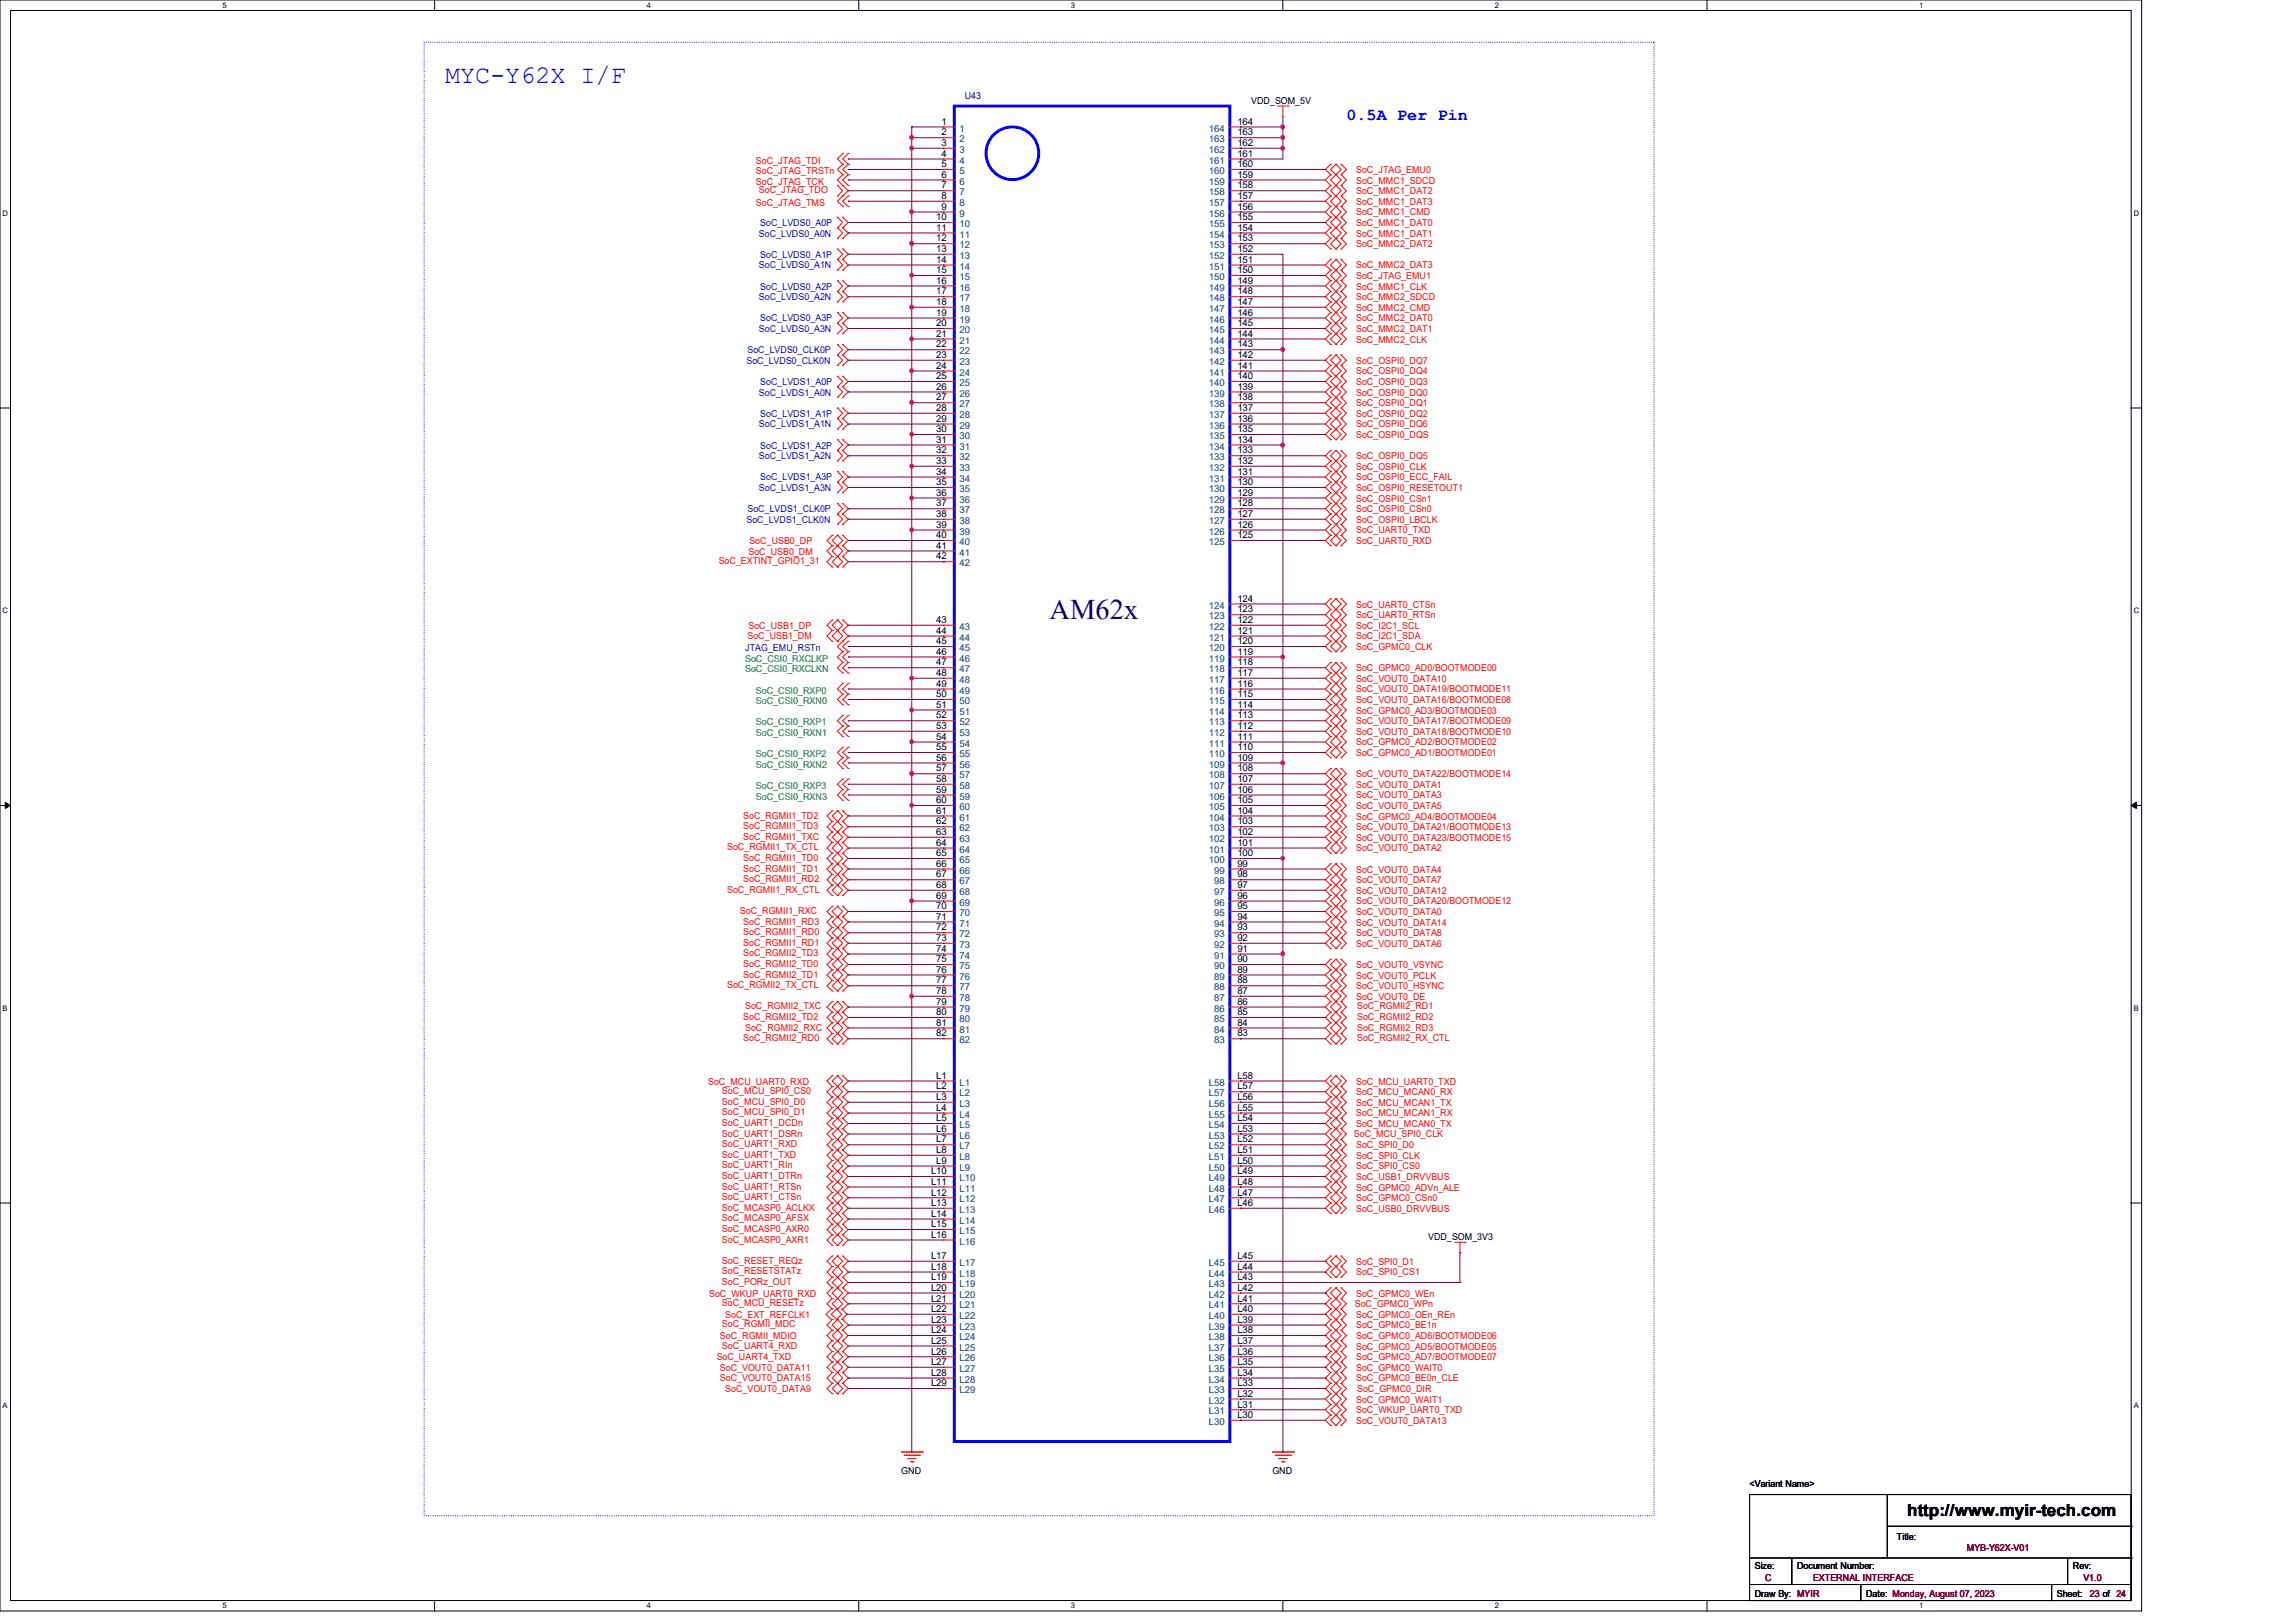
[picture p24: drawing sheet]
<svg xmlns="http://www.w3.org/2000/svg" width="297mm" height="210mm" viewBox="0 0 297 210" stroke-linecap="round" stroke-linejoin="round" font-family="sans-serif">
<defs><g id="words">
<text font-size="3.7" fill="#000080" x="135.8" y="80.1">AM62x</text>
<text font-size="3.3" fill="#00f" x="57.6" y="10.8">MYC-Y62X I/F</text>
<text font-size="2.2" fill="#00f" x="174.2" y="15.5">0.5A Per Pin</text>
<text font-size="2.2" x="246.7" y="196.2">http://www.myir-tech.com</text>
<g font-size="1.2">
<text x="121.8" y="16.1">1</text>
<text x="121.8" y="17.5">2</text>
<text x="160.1" y="17.5">163</text>
<text x="160.1" y="16.1">164</text>
<text x="161.8" y="13.5">VDD_SOM_5V</text>
<text x="121.8" y="18.9">3</text>
<text x="121.8" y="20.3">4</text>
<text x="121.8" y="21.6">5</text>
<text x="121.8" y="23">6</text>
<text x="160.1" y="23">159</text>
<text x="160.1" y="21.6">160</text>
<text x="160.1" y="20.3">161</text>
<text x="160.1" y="18.9">162</text>
<text x="121.1" y="28.5">10</text>
<text x="121.1" y="29.8">11</text>
<text x="121.8" y="24.4">7</text>
<text x="121.8" y="25.7">8</text>
<text x="121.8" y="27.1">9</text>
<text x="160.1" y="29.8">154</text>
<text x="160.1" y="28.5">155</text>
<text x="160.1" y="27.1">156</text>
<text x="160.1" y="25.7">157</text>
<text x="160.1" y="24.4">158</text>
<text x="121.1" y="31.2">12</text>
<text x="121.1" y="32.6">13</text>
<text x="121.1" y="34">14</text>
<text x="121.1" y="35.3">15</text>
<text x="160.1" y="35.3">150</text>
<text x="160.1" y="34">151</text>
<text x="160.1" y="32.6">152</text>
<text x="160.1" y="31.2">153</text>
<text x="121.1" y="36.7">16</text>
<text x="121.1" y="38.1">17</text>
<text x="121.1" y="39.5">18</text>
<text x="121.1" y="40.9">19</text>
<text x="160.1" y="40.9">146</text>
<text x="160.1" y="39.5">147</text>
<text x="160.1" y="38.1">148</text>
<text x="160.1" y="36.7">149</text>
<text x="121.1" y="42.2">20</text>
<text x="121.1" y="43.6">21</text>
<text x="121.1" y="45">22</text>
<text x="121.1" y="46.3">23</text>
<text x="121.1" y="47.7">24</text>
<text x="160.1" y="47.7">141</text>
<text x="160.1" y="46.3">142</text>
<text x="160.1" y="45">143</text>
<text x="160.1" y="43.6">144</text>
<text x="160.1" y="42.2">145</text>
<text x="121.1" y="49.1">25</text>
<text x="121.1" y="50.4">26</text>
<text x="121.1" y="51.8">27</text>
<text x="121.1" y="53.2">28</text>
<text x="160.1" y="53.2">137</text>
<text x="160.1" y="51.8">138</text>
<text x="160.1" y="50.4">139</text>
<text x="160.1" y="49.1">140</text>
<text x="121.1" y="54.6">29</text>
<text x="121.1" y="55.9">30</text>
<text x="121.1" y="57.3">31</text>
<text x="121.1" y="58.7">32</text>
<text x="160.1" y="58.7">133</text>
<text x="160.1" y="57.3">134</text>
<text x="160.1" y="55.9">135</text>
<text x="160.1" y="54.6">136</text>
<text x="121.1" y="60">33</text>
<text x="121.1" y="61.4">34</text>
<text x="121.1" y="62.8">35</text>
<text x="121.1" y="64.1">36</text>
<text x="121.1" y="65.5">37</text>
<text x="160.1" y="65.5">128</text>
<text x="160.1" y="64.1">129</text>
<text x="160.1" y="62.8">130</text>
<text x="160.1" y="61.4">131</text>
<text x="160.1" y="60">132</text>
<text x="121.1" y="66.9">38</text>
<text x="121.1" y="68.3">39</text>
<text x="121.1" y="69.6">40</text>
<text x="121.1" y="71">41</text>
<text x="160.1" y="69.6">125</text>
<text x="160.1" y="68.3">126</text>
<text x="160.1" y="66.9">127</text>
<text x="121.1" y="72.4">42</text>
<text x="160.1" y="77.9">124</text>
<text x="121.1" y="80.6">43</text>
<text x="121.1" y="82">44</text>
<text x="121.1" y="83.4">45</text>
<text x="160.1" y="83.4">120</text>
<text x="160.1" y="82">121</text>
<text x="160.1" y="80.6">122</text>
<text x="160.1" y="79.2">123</text>
<text x="121.1" y="84.7">46</text>
<text x="121.1" y="86.1">47</text>
<text x="121.1" y="87.5">48</text>
<text x="121.1" y="88.9">49</text>
<text x="160.1" y="88.9">116</text>
<text x="160.1" y="87.5">117</text>
<text x="160.1" y="86.1">118</text>
<text x="160.1" y="84.7">119</text>
<text x="121.1" y="90.2">50</text>
<text x="121.1" y="91.6">51</text>
<text x="121.1" y="93">52</text>
<text x="121.1" y="94.3">53</text>
<text x="121.1" y="95.7">54</text>
<text x="160.1" y="95.7">111</text>
<text x="160.1" y="94.3">112</text>
<text x="160.1" y="93">113</text>
<text x="160.1" y="91.6">114</text>
<text x="160.1" y="90.2">115</text>
<text x="121.1" y="97.1">55</text>
<text x="121.1" y="98.4">56</text>
<text x="121.1" y="99.8">57</text>
<text x="121.1" y="101.2">58</text>
<text x="160.1" y="101.2">107</text>
<text x="160.1" y="99.8">108</text>
<text x="160.1" y="98.4">109</text>
<text x="160.1" y="97.1">110</text>
<text x="121.1" y="102.6">59</text>
<text x="121.1" y="103.9">60</text>
<text x="121.1" y="105.3">61</text>
<text x="121.1" y="106.7">62</text>
<text x="160.1" y="106.7">103</text>
<text x="160.1" y="105.3">104</text>
<text x="160.1" y="103.9">105</text>
<text x="160.1" y="102.6">106</text>
<text x="121.1" y="108">63</text>
<text x="121.1" y="109.4">64</text>
<text x="121.1" y="110.8">65</text>
<text x="121.1" y="112.1">66</text>
<text x="121.1" y="113.5">67</text>
<text x="160.1" y="113.5">98</text>
<text x="160.1" y="112.1">99</text>
<text x="160.1" y="110.8">100</text>
<text x="160.1" y="109.4">101</text>
<text x="160.1" y="108">102</text>
<text x="121.1" y="114.9">68</text>
<text x="121.1" y="116.3">69</text>
<text x="121.1" y="117.6">70</text>
<text x="121.1" y="119">71</text>
<text x="160.1" y="119">94</text>
<text x="160.1" y="117.6">95</text>
<text x="160.1" y="116.3">96</text>
<text x="160.1" y="114.9">97</text>
<text x="121.1" y="120.4">72</text>
<text x="121.1" y="121.8">73</text>
<text x="121.1" y="123.1">74</text>
<text x="121.1" y="124.5">75</text>
<text x="121.1" y="125.9">76</text>
<text x="160.1" y="125.9">89</text>
<text x="160.1" y="124.5">90</text>
<text x="160.1" y="123.1">91</text>
<text x="160.1" y="121.8">92</text>
<text x="160.1" y="120.4">93</text>
<text x="121.1" y="127.3">77</text>
<text x="121.1" y="128.6">78</text>
<text x="121.1" y="130">79</text>
<text x="121.1" y="131.4">80</text>
<text x="160.1" y="131.4">85</text>
<text x="160.1" y="130">86</text>
<text x="160.1" y="128.6">87</text>
<text x="160.1" y="127.3">88</text>
<text x="121.1" y="132.7">81</text>
<text x="121.1" y="134.1">82</text>
<text x="160.1" y="134.1">83</text>
<text x="160.1" y="132.7">84</text>
<text x="121.1" y="139.6">L1</text>
<text x="121.1" y="141">L2</text>
<text x="121.1" y="142.3">L3</text>
<text x="121.1" y="143.7">L4</text>
<text x="160.1" y="143.7">L55</text>
<text x="160.1" y="142.3">L56</text>
<text x="160.1" y="141">L57</text>
<text x="160.1" y="139.6">L58</text>
<text x="121.1" y="145.1">L5</text>
<text x="121.1" y="146.4">L6</text>
<text x="121.1" y="147.8">L7</text>
<text x="121.1" y="149.2">L8</text>
<text x="160.1" y="149.2">L51</text>
<text x="160.1" y="147.8">L52</text>
<text x="160.1" y="146.4">L53</text>
<text x="160.1" y="145.1">L54</text>
<text x="120.4" y="151.9">L10</text>
<text x="120.4" y="153.3">L11</text>
<text x="120.4" y="154.7">L12</text>
<text x="121.1" y="150.6">L9</text>
<text x="160.1" y="154.7">L47</text>
<text x="160.1" y="153.3">L48</text>
<text x="160.1" y="151.9">L49</text>
<text x="160.1" y="150.6">L50</text>
<text x="120.4" y="156">L13</text>
<text x="120.4" y="157.4">L14</text>
<text x="120.4" y="158.8">L15</text>
<text x="120.4" y="160.1">L16</text>
<text x="160.1" y="156">L46</text>
<text x="184.7" y="160.5">VDD_SOM_3V3</text>
<text x="120.4" y="162.9">L17</text>
<text x="120.4" y="164.3">L18</text>
<text x="120.4" y="165.7">L19</text>
<text x="120.4" y="167">L20</text>
<text x="160.1" y="167">L42</text>
<text x="160.1" y="165.7">L43</text>
<text x="160.1" y="164.3">L44</text>
<text x="160.1" y="162.9">L45</text>
<text x="120.4" y="168.4">L21</text>
<text x="120.4" y="169.8">L22</text>
<text x="120.4" y="171.2">L23</text>
<text x="120.4" y="172.5">L24</text>
<text x="120.4" y="173.9">L25</text>
<text x="160.1" y="173.9">L37</text>
<text x="160.1" y="172.5">L38</text>
<text x="160.1" y="171.2">L39</text>
<text x="160.1" y="169.8">L40</text>
<text x="160.1" y="168.4">L41</text>
<text x="120.4" y="175.3">L26</text>
<text x="120.4" y="176.6">L27</text>
<text x="120.4" y="178">L28</text>
<text x="120.4" y="179.4">L29</text>
<text x="160.1" y="179.4">L33</text>
<text x="160.1" y="178">L34</text>
<text x="160.1" y="176.6">L35</text>
<text x="160.1" y="175.3">L36</text>
<text x="160.1" y="183.5">L30</text>
<text x="160.1" y="182.1">L31</text>
<text x="160.1" y="180.7">L32</text>
<text x="116.6" y="190.7">GND</text>
<text x="164.6" y="190.7">GND</text>
<text x="226.3" y="192.4">&lt;Variant Name&gt;</text>
<text x="227" y="203">Size:</text>
<text x="232.5" y="203">Document Number:</text>
<text x="245.4" y="199.3">Title:</text>
<text x="268.1" y="203">Rev:</text>
<text x="227" y="206.6">Draw By: MYIR</text>
<text x="241.4" y="206.6">Date: Monday, August 07, 2023</text>
<text x="266.1" y="206.6">Sheet:</text>
</g>
<g font-size="1.2" fill="#004080">
<text x="124.1" y="17">1</text>
<text x="156.4" y="17">164</text>
<text x="124.1" y="18.4">2</text>
<text x="124.1" y="19.8">3</text>
<text x="124.1" y="21.2">4</text>
<text x="124.1" y="22.5">5</text>
<text x="124.1" y="23.9">6</text>
<text x="156.4" y="23.9">159</text>
<text x="156.4" y="22.5">160</text>
<text x="156.4" y="21.2">161</text>
<text x="156.4" y="19.8">162</text>
<text x="156.4" y="18.4">163</text>
<text x="124.1" y="25.3">7</text>
<text x="124.1" y="26.6">8</text>
<text x="124.1" y="28">9</text>
<text x="124.1" y="29.4">10</text>
<text x="156.4" y="29.4">155</text>
<text x="156.4" y="28">156</text>
<text x="156.4" y="26.6">157</text>
<text x="156.4" y="25.3">158</text>
<text x="124.1" y="30.7">11</text>
<text x="124.1" y="32.1">12</text>
<text x="124.1" y="33.5">13</text>
<text x="124.1" y="34.9">14</text>
<text x="156.4" y="34.9">151</text>
<text x="156.4" y="33.5">152</text>
<text x="156.4" y="32.1">153</text>
<text x="156.4" y="30.7">154</text>
<text x="124.1" y="36.2">15</text>
<text x="124.1" y="37.6">16</text>
<text x="124.1" y="39">17</text>
<text x="124.1" y="40.3">18</text>
<text x="124.1" y="41.7">19</text>
<text x="156.4" y="41.7">146</text>
<text x="156.4" y="40.3">147</text>
<text x="156.4" y="39">148</text>
<text x="156.4" y="37.6">149</text>
<text x="156.4" y="36.2">150</text>
<text x="124.1" y="43.1">20</text>
<text x="124.1" y="44.4">21</text>
<text x="124.1" y="45.8">22</text>
<text x="124.1" y="47.2">23</text>
<text x="156.4" y="47.2">142</text>
<text x="156.4" y="45.8">143</text>
<text x="156.4" y="44.4">144</text>
<text x="156.4" y="43.1">145</text>
<text x="124.1" y="48.6">24</text>
<text x="124.1" y="50">25</text>
<text x="124.1" y="51.3">26</text>
<text x="124.1" y="52.7">27</text>
<text x="156.4" y="52.7">138</text>
<text x="156.4" y="51.3">139</text>
<text x="156.4" y="50">140</text>
<text x="156.4" y="48.6">141</text>
<text x="124.1" y="54.1">28</text>
<text x="124.1" y="55.5">29</text>
<text x="124.1" y="56.8">30</text>
<text x="124.1" y="58.2">31</text>
<text x="124.1" y="59.6">32</text>
<text x="156.4" y="59.6">133</text>
<text x="156.4" y="58.2">134</text>
<text x="156.4" y="56.8">135</text>
<text x="156.4" y="55.5">136</text>
<text x="156.4" y="54.1">137</text>
<text x="124.1" y="60.9">33</text>
<text x="124.1" y="62.3">34</text>
<text x="124.1" y="63.7">35</text>
<text x="124.1" y="65">36</text>
<text x="156.4" y="65">129</text>
<text x="156.4" y="63.7">130</text>
<text x="156.4" y="62.3">131</text>
<text x="156.4" y="60.9">132</text>
<text x="124.1" y="66.4">37</text>
<text x="124.1" y="67.8">38</text>
<text x="124.1" y="69.2">39</text>
<text x="124.1" y="70.5">40</text>
<text x="124.1" y="71.9">41</text>
<text x="156.4" y="70.5">125</text>
<text x="156.4" y="69.2">126</text>
<text x="156.4" y="67.8">127</text>
<text x="156.4" y="66.4">128</text>
<text x="124.1" y="73.3">42</text>
<text x="124.1" y="81.5">43</text>
<text x="124.1" y="82.9">44</text>
<text x="156.4" y="82.9">121</text>
<text x="156.4" y="81.5">122</text>
<text x="156.4" y="80.1">123</text>
<text x="156.4" y="78.7">124</text>
<text x="124.1" y="84.2">45</text>
<text x="124.1" y="85.6">46</text>
<text x="124.1" y="87">47</text>
<text x="124.1" y="88.3">48</text>
<text x="124.1" y="89.7">49</text>
<text x="156.4" y="89.7">116</text>
<text x="156.4" y="88.3">117</text>
<text x="156.4" y="87">118</text>
<text x="156.4" y="85.6">119</text>
<text x="156.4" y="84.2">120</text>
<text x="124.1" y="91.1">50</text>
<text x="124.1" y="92.5">51</text>
<text x="124.1" y="93.9">52</text>
<text x="124.1" y="95.2">53</text>
<text x="156.4" y="95.2">112</text>
<text x="156.4" y="93.9">113</text>
<text x="156.4" y="92.5">114</text>
<text x="156.4" y="91.1">115</text>
<text x="124.1" y="96.6">54</text>
<text x="124.1" y="98">55</text>
<text x="124.1" y="99.3">56</text>
<text x="124.1" y="100.7">57</text>
<text x="156.4" y="100.7">108</text>
<text x="156.4" y="99.3">109</text>
<text x="156.4" y="98">110</text>
<text x="156.4" y="96.6">111</text>
<text x="124.1" y="102.1">58</text>
<text x="124.1" y="103.5">59</text>
<text x="124.1" y="104.8">60</text>
<text x="124.1" y="106.2">61</text>
<text x="124.1" y="107.6">62</text>
<text x="156.4" y="107.6">103</text>
<text x="156.4" y="106.2">104</text>
<text x="156.4" y="104.8">105</text>
<text x="156.4" y="103.5">106</text>
<text x="156.4" y="102.1">107</text>
<text x="124.1" y="108.9">63</text>
<text x="124.1" y="110.3">64</text>
<text x="124.1" y="111.7">65</text>
<text x="124.1" y="113">66</text>
<text x="156.4" y="111.7">100</text>
<text x="156.4" y="110.3">101</text>
<text x="156.4" y="108.9">102</text>
<text x="157.1" y="113">99</text>
<text x="124.1" y="114.4">67</text>
<text x="124.1" y="115.8">68</text>
<text x="124.1" y="117.2">69</text>
<text x="124.1" y="118.5">70</text>
<text x="124.1" y="119.9">71</text>
<text x="157.1" y="119.9">94</text>
<text x="157.1" y="118.5">95</text>
<text x="157.1" y="117.2">96</text>
<text x="157.1" y="115.8">97</text>
<text x="157.1" y="114.4">98</text>
<text x="124.1" y="121.3">72</text>
<text x="124.1" y="122.6">73</text>
<text x="124.1" y="124">74</text>
<text x="124.1" y="125.4">75</text>
<text x="157.1" y="125.4">90</text>
<text x="157.1" y="124">91</text>
<text x="157.1" y="122.6">92</text>
<text x="157.1" y="121.3">93</text>
<text x="124.1" y="126.7">76</text>
<text x="124.1" y="128.1">77</text>
<text x="124.1" y="129.5">78</text>
<text x="124.1" y="130.9">79</text>
<text x="157.1" y="130.9">86</text>
<text x="157.1" y="129.5">87</text>
<text x="157.1" y="128.1">88</text>
<text x="157.1" y="126.7">89</text>
<text x="124.1" y="132.2">80</text>
<text x="124.1" y="133.6">81</text>
<text x="124.1" y="135">82</text>
<text x="157.1" y="135">83</text>
<text x="157.1" y="133.6">84</text>
<text x="157.1" y="132.2">85</text>
<text x="124.1" y="140.5">L1</text>
<text x="124.1" y="141.9">L2</text>
<text x="124.1" y="143.2">L3</text>
<text x="156.4" y="143.2">L56</text>
<text x="156.4" y="141.9">L57</text>
<text x="156.4" y="140.5">L58</text>
<text x="124.1" y="144.6">L4</text>
<text x="124.1" y="146">L5</text>
<text x="124.1" y="147.3">L6</text>
<text x="124.1" y="148.7">L7</text>
<text x="156.4" y="148.7">L52</text>
<text x="156.4" y="147.3">L53</text>
<text x="156.4" y="146">L54</text>
<text x="156.4" y="144.6">L55</text>
<text x="124.1" y="150.1">L8</text>
<text x="124.1" y="151.5">L9</text>
<text x="124.1" y="152.8">L10</text>
<text x="124.1" y="154.2">L11</text>
<text x="124.1" y="155.6">L12</text>
<text x="156.4" y="155.6">L47</text>
<text x="156.4" y="154.2">L48</text>
<text x="156.4" y="152.8">L49</text>
<text x="156.4" y="151.5">L50</text>
<text x="156.4" y="150.1">L51</text>
<text x="124.1" y="156.9">L13</text>
<text x="124.1" y="158.3">L14</text>
<text x="124.1" y="159.7">L15</text>
<text x="124.1" y="161">L16</text>
<text x="156.4" y="156.9">L46</text>
<text x="124.1" y="163.8">L17</text>
<text x="124.1" y="165.2">L18</text>
<text x="124.1" y="166.5">L19</text>
<text x="124.1" y="167.9">L20</text>
<text x="156.4" y="167.9">L42</text>
<text x="156.4" y="166.5">L43</text>
<text x="156.4" y="165.2">L44</text>
<text x="156.4" y="163.8">L45</text>
<text x="124.1" y="169.3">L21</text>
<text x="124.1" y="170.6">L22</text>
<text x="124.1" y="172">L23</text>
<text x="124.1" y="173.4">L24</text>
<text x="156.4" y="173.4">L38</text>
<text x="156.4" y="172">L39</text>
<text x="156.4" y="170.6">L40</text>
<text x="156.4" y="169.3">L41</text>
<text x="124.1" y="174.8">L25</text>
<text x="124.1" y="176.1">L26</text>
<text x="124.1" y="177.5">L27</text>
<text x="124.1" y="178.9">L28</text>
<text x="156.4" y="178.9">L34</text>
<text x="156.4" y="177.5">L35</text>
<text x="156.4" y="176.1">L36</text>
<text x="156.4" y="174.8">L37</text>
<text x="124.1" y="180.3">L29</text>
<text x="156.4" y="184.4">L30</text>
<text x="156.4" y="183">L31</text>
<text x="156.4" y="181.6">L32</text>
<text x="156.4" y="180.3">L33</text>
</g>
<text font-size="1.2" fill="#000080" x="124.8" y="12.8">U43</text>
<g font-size="1.2" fill="#f00">
<text x="97.8" y="21.2">SoC_JTAG_TDI</text>
<text x="97.8" y="22.5">SoC_JTAG_TRSTn</text>
<text x="97.8" y="23.9">SoC_JTAG_TCK</text>
<text x="175.4" y="22.4">SoC_JTAG_EMU0</text>
<text x="175.4" y="23.7">SoC_MMC1_SDCD</text>
<text x="97.8" y="26.6">SoC_JTAG_TMS</text>
<text x="98.2" y="25">SoC_JTAG_TDO</text>
<text x="175.4" y="25.1">SoC_MMC1_DAT2</text>
<text x="175.4" y="26.5">SoC_MMC1_DAT3</text>
<text x="175.4" y="27.9">SoC_MMC1_CMD</text>
<text x="175.4" y="29.3">SoC_MMC1_DAT0</text>
<text x="175.4" y="30.6">SoC_MMC1_DAT1</text>
<text x="175.4" y="32">SoC_MMC2_DAT2</text>
<text x="175.4" y="34.7">SoC_MMC2_DAT3</text>
<text x="175.4" y="36.1">SoC_JTAG_EMU1</text>
<text x="175.4" y="37.5">SoC_MMC1_CLK</text>
<text x="175.4" y="38.9">SoC_MMC2_SDCD</text>
<text x="175.4" y="40.2">SoC_MMC2_CMD</text>
<text x="175.4" y="41.6">SoC_MMC2_DAT0</text>
<text x="175.4" y="43">SoC_MMC2_DAT1</text>
<text x="175.4" y="44.3">SoC_MMC2_CLK</text>
<text x="175.4" y="47.1">SoC_OSPI0_DQ7</text>
<text x="175.4" y="48.4">SoC_OSPI0_DQ4</text>
<text x="175.4" y="49.8">SoC_OSPI0_DQ3</text>
<text x="175.4" y="51.2">SoC_OSPI0_DQ0</text>
<text x="175.4" y="52.6">SoC_OSPI0_DQ1</text>
<text x="175.4" y="53.9">SoC_OSPI0_DQ2</text>
<text x="175.4" y="55.3">SoC_OSPI0_DQ6</text>
<text x="175.4" y="56.7">SoC_OSPI0_DQS</text>
<text x="175.4" y="59.4">SoC_OSPI0_DQ5</text>
<text x="175.4" y="60.8">SoC_OSPI0_CLK</text>
<text x="175.4" y="62.1">SoC_OSPI0_ECC_FAIL</text>
<text x="175.4" y="63.5">SoC_OSPI0_RESETOUT1</text>
<text x="175.4" y="64.9">SoC_OSPI0_CSn1</text>
<text x="96.8" y="71.8">SoC_USB0_DM</text>
<text x="96.9" y="70.4">SoC_USB0_DP</text>
<text x="175.4" y="66.3">SoC_OSPI0_CSn0</text>
<text x="175.4" y="67.6">SoC_OSPI0_LBCLK</text>
<text x="175.4" y="69">SoC_UART0_TXD</text>
<text x="175.4" y="70.4">SoC_UART0_RXD</text>
<text x="93" y="73">SoC_EXTINT_GPIO1_31</text>
<text x="96.7" y="82.7">SoC_USB1_DM</text>
<text x="96.8" y="81.4">SoC_USB1_DP</text>
<text x="175.4" y="78.6">SoC_UART0_CTSn</text>
<text x="175.4" y="80">SoC_UART0_RTSn</text>
<text x="175.4" y="81.4">SoC_I2C1_SCL</text>
<text x="175.4" y="82.7">SoC_I2C1_SDA</text>
<text x="175.4" y="84.1">SoC_GPMC0_CLK</text>
<text x="175.4" y="86.9">SoC_GPMC0_AD0/BOOTMODE00</text>
<text x="175.4" y="88.2">SoC_VOUT0_DATA10</text>
<text x="175.4" y="89.6">SoC_VOUT0_DATA19/BOOTMODE11</text>
<text x="175.4" y="91">SoC_VOUT0_DATA16/BOOTMODE08</text>
<text x="175.4" y="92.3">SoC_GPMC0_AD3/BOOTMODE03</text>
<text x="175.4" y="93.7">SoC_VOUT0_DATA17/BOOTMODE09</text>
<text x="175.4" y="95.1">SoC_VOUT0_DATA18/BOOTMODE10</text>
<text x="175.4" y="96.4">SoC_GPMC0_AD2/BOOTMODE02</text>
<text x="175.4" y="97.8">SoC_GPMC0_AD1/BOOTMODE01</text>
<text x="175.4" y="100.6">SoC_VOUT0_DATA22/BOOTMODE14</text>
<text x="175.4" y="101.9">SoC_VOUT0_DATA1</text>
<text x="96.1" y="105.9">SoC_RGMII1_TD2</text>
<text x="96.1" y="107.3">SoC_RGMII1_TD3</text>
<text x="175.4" y="103.3">SoC_VOUT0_DATA3</text>
<text x="175.4" y="104.7">SoC_VOUT0_DATA5</text>
<text x="175.4" y="106">SoC_GPMC0_AD4/BOOTMODE04</text>
<text x="175.4" y="107.4">SoC_VOUT0_DATA21/BOOTMODE13</text>
<text x="94.1" y="110">SoC_RGMII1_TX_CTL</text>
<text x="96.1" y="108.7">SoC_RGMII1_TXC</text>
<text x="96.1" y="111.4">SoC_RGMII1_TD0</text>
<text x="96.1" y="112.8">SoC_RGMII1_TD1</text>
<text x="175.4" y="108.8">SoC_VOUT0_DATA23/BOOTMODE15</text>
<text x="175.4" y="110.2">SoC_VOUT0_DATA2</text>
<text x="175.4" y="112.9">SoC_VOUT0_DATA4</text>
<text x="94.1" y="115.5">SoC_RGMII1_RX_CTL</text>
<text x="95.7" y="118.3">SoC_RGMII1_RXC</text>
<text x="96.1" y="114.1">SoC_RGMII1_RD2</text>
<text x="96.1" y="119.6">SoC_RGMII1_RD3</text>
<text x="175.4" y="114.3">SoC_VOUT0_DATA7</text>
<text x="175.4" y="115.7">SoC_VOUT0_DATA12</text>
<text x="175.4" y="117">SoC_VOUT0_DATA20/BOOTMODE12</text>
<text x="175.4" y="118.4">SoC_VOUT0_DATA0</text>
<text x="175.4" y="119.8">SoC_VOUT0_DATA14</text>
<text x="96.1" y="121">SoC_RGMII1_RD0</text>
<text x="96.1" y="122.4">SoC_RGMII1_RD1</text>
<text x="96.1" y="123.7">SoC_RGMII2_TD3</text>
<text x="96.1" y="125.1">SoC_RGMII2_TD0</text>
<text x="175.4" y="121.2">SoC_VOUT0_DATA8</text>
<text x="175.4" y="122.5">SoC_VOUT0_DATA6</text>
<text x="175.4" y="125.3">SoC_VOUT0_VSYNC</text>
<text x="94.1" y="127.8">SoC_RGMII2_TX_CTL</text>
<text x="96.1" y="126.5">SoC_RGMII2_TD1</text>
<text x="96.1" y="132">SoC_RGMII2_TD2</text>
<text x="96.4" y="130.6">SoC_RGMII2_TXC</text>
<text x="175.4" y="126.6">SoC_VOUT0_PCLK</text>
<text x="175.4" y="128">SoC_VOUT0_HSYNC</text>
<text x="175.4" y="129.4">SoC_VOUT0_DE</text>
<text x="175.6" y="130.6">SoC_RGMII2_RD1</text>
<text x="175.6" y="132">SoC_RGMII2_RD2</text>
<text x="96.1" y="134.7">SoC_RGMII2_RD0</text>
<text x="96.4" y="133.3">SoC_RGMII2_RXC</text>
<text x="175.6" y="133.3">SoC_RGMII2_RD3</text>
<text x="175.6" y="134.7">SoC_RGMII2_RX_CTL</text>
<text x="91.6" y="140.3">SoC_MCU_UART0_RXD</text>
<text x="93.4" y="141.6">SoC_MCU_SPI0_CS0</text>
<text x="93.4" y="143">SoC_MCU_SPI0_D0</text>
<text x="175.4" y="140.3">SoC_MCU_UART0_TXD</text>
<text x="175.4" y="141.7">SoC_MCU_MCAN0_RX</text>
<text x="175.4" y="143.1">SoC_MCU_MCAN1_TX</text>
<text x="93.4" y="144.3">SoC_MCU_SPI0_D1</text>
<text x="93.4" y="145.7">SoC_UART1_DCDn</text>
<text x="93.4" y="147.1">SoC_UART1_DSRn</text>
<text x="93.4" y="148.4">SoC_UART1_RXD</text>
<text x="93.4" y="149.8">SoC_UART1_TXD</text>
<text x="175.1" y="147.1">SoC_MCU_SPI0_CLK</text>
<text x="175.4" y="144.4">SoC_MCU_MCAN1_RX</text>
<text x="175.4" y="145.8">SoC_MCU_MCAN0_TX</text>
<text x="175.4" y="148.6">SoC_SPI0_D0</text>
<text x="175.4" y="149.9">SoC_SPI0_CLK</text>
<text x="93.4" y="151.2">SoC_UART1_RIn</text>
<text x="93.4" y="152.6">SoC_UART1_DTRn</text>
<text x="93.4" y="153.9">SoC_UART1_RTSn</text>
<text x="93.4" y="155.3">SoC_UART1_CTSn</text>
<text x="175.4" y="151.3">SoC_SPI0_CS0</text>
<text x="175.4" y="152.7">SoC_USB1_DRVVBUS</text>
<text x="175.4" y="154.1">SoC_GPMC0_ADVn_ALE</text>
<text x="175.4" y="155.4">SoC_GPMC0_CSn0</text>
<text x="93.4" y="156.7">SoC_MCASP0_ACLKX</text>
<text x="93.4" y="158">SoC_MCASP0_AFSX</text>
<text x="93.4" y="159.4">SoC_MCASP0_AXR0</text>
<text x="93.4" y="160.8">SoC_MCASP0_AXR1</text>
<text x="175.4" y="156.8">SoC_USB0_DRVVBUS</text>
<text x="91.7" y="167.8">SoC_WKUP_UART0_RXD</text>
<text x="93.4" y="163.5">SoC_RESET_REQz</text>
<text x="93.4" y="164.9">SoC_RESETSTATz</text>
<text x="93.4" y="166.3">SoC_PORz_OUT</text>
<text x="175.4" y="163.7">SoC_SPI0_D1</text>
<text x="175.4" y="165">SoC_SPI0_CS1</text>
<text x="175.4" y="167.8">SoC_GPMC0_WEn</text>
<text x="93.1" y="173.3">SoC_RGMII_MDIO</text>
<text x="93.4" y="169">SoC_MCU_RESETz</text>
<text x="93.4" y="171.7">SoC_RGMII_MDC</text>
<text x="93.8" y="170.5">SoC_EXT_REFCLK1</text>
<text x="175.3" y="169.2">SoC_GPMC0_WPn</text>
<text x="175.4" y="170.5">SoC_GPMC0_OEn_REn</text>
<text x="175.4" y="171.9">SoC_GPMC0_BE1n</text>
<text x="175.4" y="173.3">SoC_GPMC0_AD6/BOOTMODE06</text>
<text x="92.7" y="176">SoC_UART4_TXD</text>
<text x="93.1" y="177.4">SoC_VOUT0_DATA11</text>
<text x="93.1" y="178.7">SoC_VOUT0_DATA15</text>
<text x="93.4" y="174.5">SoC_UART4_RXD</text>
<text x="175.4" y="174.6">SoC_GPMC0_AD5/BOOTMODE05</text>
<text x="175.4" y="176">SoC_GPMC0_AD7/BOOTMODE07</text>
<text x="175.4" y="177.4">SoC_GPMC0_WAIT0</text>
<text x="175.4" y="178.7">SoC_GPMC0_BE0n_CLE</text>
<text x="93.8" y="180.1">SoC_VOUT0_DATA9</text>
<text x="175.4" y="181.5">SoC_GPMC0_WAIT1</text>
<text x="175.4" y="182.9">SoC_WKUP_UART0_TXD</text>
<text x="175.4" y="184.2">SoC_VOUT0_DATA13</text>
<text x="175.6" y="180.1">SoC_GPMC0_DIR</text>
</g>
<g font-size="1.2" fill="#00f">
<text x="98.3" y="29.3">SoC_LVDS0_A0P</text>
<text x="98.2" y="30.6">SoC_LVDS0_A0N</text>
<text x="98.2" y="34.7">SoC_LVDS0_A1N</text>
<text x="98.3" y="33.4">SoC_LVDS0_A1P</text>
<text x="98.2" y="38.9">SoC_LVDS0_A2N</text>
<text x="98.3" y="37.5">SoC_LVDS0_A2P</text>
<text x="98.3" y="41.6">SoC_LVDS0_A3P</text>
<text x="96.6" y="47.1">SoC_LVDS0_CLK0N</text>
<text x="96.7" y="45.7">SoC_LVDS0_CLK0P</text>
<text x="98.2" y="43">SoC_LVDS0_A3N</text>
<text x="98.2" y="51.2">SoC_LVDS1_A0N</text>
<text x="98.3" y="49.8">SoC_LVDS1_A0P</text>
<text x="98.3" y="53.9">SoC_LVDS1_A1P</text>
<text x="98.2" y="55.3">SoC_LVDS1_A1N</text>
<text x="98.2" y="59.4">SoC_LVDS1_A2N</text>
<text x="98.3" y="58">SoC_LVDS1_A2P</text>
<text x="98.2" y="63.5">SoC_LVDS1_A3N</text>
<text x="98.3" y="62.1">SoC_LVDS1_A3P</text>
<text x="96.6" y="67.6">SoC_LVDS1_CLK0N</text>
<text x="96.7" y="66.3">SoC_LVDS1_CLK0P</text>
<text x="96.4" y="84.2">JTAG_EMU_RSTn</text>
</g>
<g font-size="1.2" fill="#008000">
<text x="96.4" y="85.6">SoC_CSI0_RXCLKP</text>
<text x="96.4" y="87">SoC_CSI0_RXCLKN</text>
<text x="97.8" y="89.7">SoC_CSI0_RXP0</text>
<text x="97.8" y="91.1">SoC_CSI0_RXN0</text>
<text x="97.8" y="93.9">SoC_CSI0_RXP1</text>
<text x="97.8" y="95.2">SoC_CSI0_RXN1</text>
<text x="97.8" y="98">SoC_CSI0_RXP2</text>
<text x="97.8" y="99.3">SoC_CSI0_RXN2</text>
<text x="97.8" y="102.1">SoC_CSI0_RXP3</text>
<text x="97.8" y="103.5">SoC_CSI0_RXN3</text>
</g>
<g font-size="1.2" fill="#800000">
<text x="254.4" y="200.7">MYB-Y62X-V01</text>
<text x="228.3" y="204.6">C</text>
<text x="234.5" y="204.6">EXTERNAL IIINTERFACE</text>
<text x="234.5" y="204.6">EXTERNAL NTERFACE</text>
<text x="269.5" y="204.6">V1.0</text>
<text x="270.3" y="206.6">23 of 24</text>
</g>
<g font-size="1">
<text x="28.8" y="1">5</text>
<text x="83.7" y="1">4</text>
<text x="138.5" y="1">3</text>
<text x="193.4" y="1">2</text>
<text x="248.2" y="1">1</text>
<text x=".3" y="27.9">D</text>
<text x="276" y="27.9">D</text>
<text x=".3" y="79.4">C</text>
<text x="276" y="79.4">C</text>
<text x=".3" y="130.8">B</text>
<text x="276" y="130.8">B</text>
<text x=".3" y="182.2">A</text>
<text x="276" y="182.2">A</text>
<text x="28.8" y="208.1">5</text>
<text x="83.7" y="208.1">4</text>
<text x="138.5" y="208.1">3</text>
<text x="193.4" y="208.1">2</text>
<text x="248.2" y="208.1">1</text>
</g>
</g></defs>
<g fill="none" stroke="#000" stroke-width=".13">
<path d="M0 0h277v208.4h-277zM1.4 1.4h274.3v205.7h-274.3zM56.2 0v1.4M111.1 0v1.4M165.9 0v1.4M220.8 0v1.4M0 52.8h1.4M275.7 52.8h1.3M0 104.2h1.4M.7 103.8l.7 .4-.7 .4zM275.7 104.2l.7-.4v.8zM275.7 104.2h1.3"/>
<path d="M0 155.7h1.4M275.7 155.7h1.3M226.3 193.4h49.4v13.7h-49.4zM244.1 193.4h.1M244.1 193.4v8.2M244.1 197.5h31.6M275.7 197.5h.1M56.2 207.1v1.3M111.1 207.1v1.3M165.9 207.1v1.3M220.8 207.1v1.3M226.3 205h.1"/>
<path d="M226.3 205h49.4M226.3 201.6h49.4M231.8 205h.1M231.8 201.6v3.4M240.7 207.1h.1M240.7 205v2.1M265.4 207.1h.1M265.4 205v2.1M267.5 205h.1M267.5 201.6v3.4M275.7 201.6h.1"/>
</g>
<path d="M.7 103.8l.7 .4-.7 .4zM275.7 104.2l.7-.4v.8z" fill="#000"/>
<path d="M54.9 5.5h159.1v190.6h-159.1z" fill="none" stroke="#00f" stroke-width=".13" stroke-dasharray="0 .3"/>
<g fill="none" stroke="#f00" stroke-width=".13">
<path d="M109 19.9h.1M109 19.9l-.7 .7 .7 .7M109.7 19.9h.1M109.7 19.9l-.7 .7 .7 .7M122 16.4h.1M122 17.8h.1M122 19.2h.1M122 16.4h1.4M122 17.8h1.4M122 19.2h1.4M159.1 16.4h1.3M159.1 17.8h1.3"/>
<path d="M159.1 19.2h1.3M160.4 19.2h.1M160.4 17.8h.1M160.4 16.4h.1M165.3 13.7h1.3M165.9 15.1h.1M165.9 13.7v1.4M166.6 13.7h.1M108.3 24h.1M108.3 25.4h.1M108.3 29.5h.1M108.3 28.1h.1"/>
<path d="M108.3 30.9h.1M108.3 33.6h.1M108.3 32.2h.1M108.3 35h.1M108.3 37.7h.1M108.3 36.3h.1M108.3 39.1h.1M108.3 24l.7 .7-.7 .7M108.3 28.1l.7 .7-.7 .7M108.3 29.5l.7 .6-.7 .8M108.3 32.2l.7 .7-.7 .7M108.3 33.6l.7 .7-.7 .7"/>
<path d="M108.3 36.3l.7 .7-.7 .7M108.3 37.7l.7 .7-.7 .7M109 21.3h.1M109 22.6h.1M109 24h.1M109 25.4h.1M109 26.7h.1M109 28.1h.1M109 29.5h.1M109 30.9h.1M109 32.2h.1M109 33.6h.1"/>
<path d="M109 35h.1M109 36.3h.1M109 37.7h.1M109 39.1h.1M109 21.3l-.7 .6 .7 .7M109 22.6l-.7 .7 .7 .7M109 24l.7 .7-.7 .7M109 25.4l-.7 .6 .7 .7M109 28.1l.7 .7-.7 .7M109 29.5l.7 .6-.7 .8M109 32.2l.7 .7-.7 .7M109 33.6l.7 .7-.7 .7"/>
<path d="M109 36.3l.7 .7-.7 .7M109 37.7l.7 .7-.7 .7M109.7 21.3h.1M109.7 22.6h.1M109.7 24h.1M109.7 25.4h.1M109.7 26.7h.1M109.7 21.3l-.7 .6 .7 .7M109.7 22.6l-.7 .7 .7 .7M109.7 25.4l-.7 .6 .7 .7M122 20.6h.1M122 21.9h.1"/>
<path d="M122 23.3h.1M122 24.7h.1M122 26h.1M122 27.4h.1M122 28.8h.1M122 30.1h.1M122 31.5h.1M122 32.9h.1M122 34.3h.1M122 35.6h.1M122 37h.1M122 38.4h.1"/>
<path d="M122 39.8h.1M122 20.6h1.4M122 21.9h1.4M122 23.3h1.4M122 24.7h1.4M122 26h1.4M122 27.4h1.4M122 28.8h1.4M122 30.1h1.4M122 31.5h1.4M122 32.9h1.4M122 34.3h1.4"/>
<path d="M122 35.6h1.4M122 37h1.4M122 38.4h1.4M122 39.8h1.4M159.1 20.6h1.3M159.1 21.9h1.3M159.1 23.3h1.3M159.1 24.7h1.3M159.1 26h1.3M159.1 27.4h1.3M159.1 28.8h1.3M159.1 30.1h1.3"/>
<path d="M159.1 31.5h1.3M159.1 32.9h1.3M159.1 34.3h1.3M159.1 35.6h1.3M159.1 37h1.3M159.1 38.4h1.3M159.1 39.8h1.3M160.4 39.8h.1M160.4 38.4h.1M160.4 37h.1M160.4 35.6h.1M160.4 34.3h.1"/>
<path d="M160.4 32.9h.1M160.4 31.5h.1M160.4 30.1h.1M160.4 28.8h.1M160.4 27.4h.1M160.4 26h.1M160.4 24.7h.1M160.4 23.3h.1M160.4 21.9h.1M160.4 20.6h.1M172.1 21.3h.1M172.1 22.6h.1"/>
<path d="M172.1 24h.1M172.1 25.4h.1M172.1 26.7h.1M172.1 28.1h.1M172.1 29.5h.1M172.1 30.9h.1M172.1 32.2h.1M172.1 33.6h.1M172.1 35h.1M172.1 36.3h.1M172.1 37.7h.1M172.1 39.1h.1"/>
<path d="M172.1 21.3l-.7 .6 .7 .7M172.1 22.6l-.7 .7 .7 .7M172.1 24l-.7 .7 .7 .7M172.1 25.4l-.7 .6 .7 .7M172.1 26.7l-.7 .7 .7 .7M172.1 29.5l-.7 .6 .7 .8M172.1 28.1l-.7 .7 .7 .7M172.1 30.9l-.7 .6 .7 .7M172.1 33.6l-.7 .7 .7 .7M172.1 36.3l-.7 .7 .7 .7M172.1 35l-.7 .6 .7 .7M172.1 37.7l-.7 .7 .7 .7"/>
<path d="M172.1 39.1l-.7 .7 .7 .6M172.8 22.6h.1M172.8 21.3h.1M172.8 24h.1M172.8 25.4h.1M172.8 26.7h.1M172.8 28.1h.1M172.8 29.5h.1M172.8 30.9h.1M172.8 32.2h.1M172.8 35h.1M172.8 33.6h.1"/>
<path d="M172.8 36.3h.1M172.8 37.7h.1M172.8 39.1h.1M172.8 21.3l-.7 .6 1.4 1.4-.7 .7M172.8 21.3l.7 .6-1.4 1.4 .7 .7M172.8 24l-.7 .7 1.4 1.3-.7 .7M172.8 24l.7 .7-1.4 1.3 .7 .7M172.8 26.7l-.7 .7 1.4 1.4-1.4 1.3 .7 .8M172.8 26.7l.7 .7-1.4 1.4 1.4 1.3-.7 .8M172.8 30.9l-.7 .6 .7 .7M172.8 30.9l.7 .6-.7 .7M172.8 33.6l-.7 .7 1.4 1.3-1.4 1.4 .7 .7"/>
<path d="M172.8 33.6l.7 .7-1.4 1.3 1.4 1.4-.7 .7M172.8 37.7l-.7 .7 1.4 1.4-.7 .6M172.8 37.7l.7 .7-1.4 1.4 .7 .6M173.5 21.3h.1M173.5 22.6h.1M173.5 24h.1M173.5 25.4h.1M173.5 26.7h.1M173.5 28.1h.1M173.5 29.5h.1M173.5 30.9h.1M173.5 32.2h.1"/>
<path d="M173.5 33.6h.1M173.5 35h.1M173.5 36.3h.1M173.5 37.7h.1M173.5 39.1h.1M173.5 21.3l.7 .6-.7 .7M173.5 22.6l.7 .7-.7 .7M173.5 24l.7 .7-.7 .7M173.5 25.4l.7 .6-.7 .7M173.5 29.5l.7 .6-.7 .8M173.5 26.7l.7 .7-.7 .7M173.5 28.1l.7 .7-.7 .7"/>
<path d="M173.5 30.9l.7 .6-.7 .7M173.5 36.3l.7 .7-.7 .7M173.5 33.6l.7 .7-.7 .7M173.5 35l.7 .6-.7 .7M173.5 37.7l.7 .7-.7 .7M173.5 39.1l.7 .7-.7 .6M108.3 41.8h.1M108.3 40.4h.1M108.3 43.2h.1M108.3 45.9h.1M108.3 44.6h.1M108.3 47.3h.1"/>
<path d="M108.3 50h.1M108.3 48.7h.1M108.3 51.4h.1M108.3 54.1h.1M108.3 52.8h.1M108.3 55.5h.1M108.3 58.3h.1M108.3 56.9h.1M108.3 59.6h.1M108.3 40.4l.7 .7-.7 .7M108.3 41.8l.7 .7-.7 .7M108.3 44.6l.7 .7-.7 .6"/>
<path d="M108.3 45.9l.7 .7-.7 .7M108.3 48.7l.7 .7-.7 .6M108.3 50l.7 .7-.7 .7M108.3 52.8l.7 .7-.7 .6M108.3 54.1l.7 .8-.7 .6M108.3 56.9l.7 .7-.7 .7M108.3 58.3l.7 .7-.7 .6M109 40.4h.1M109 41.8h.1M109 43.2h.1M109 44.6h.1M109 45.9h.1"/>
<path d="M109 47.3h.1M109 48.7h.1M109 50h.1M109 51.4h.1M109 52.8h.1M109 54.1h.1M109 55.5h.1M109 56.9h.1M109 58.3h.1M109 59.6h.1M109 40.4l.7 .7-.7 .7M109 41.8l.7 .7-.7 .7"/>
<path d="M109 44.6l.7 .7-.7 .6M109 45.9l.7 .7-.7 .7M109 48.7l.7 .7-.7 .6M109 50l.7 .7-.7 .7M109 52.8l.7 .7-.7 .6M109 54.1l.7 .8-.7 .6M109 56.9l.7 .7-.7 .7M109 58.3l.7 .7-.7 .6M122 41.1h.1M122 42.5h.1M122 43.9h.1M122 45.3h.1"/>
<path d="M122 46.6h.1M122 48h.1M122 49.4h.1M122 50.7h.1M122 52.1h.1M122 53.5h.1M122 54.9h.1M122 56.2h.1M122 57.6h.1M122 59h.1M122 41.1h1.4M122 42.5h1.4"/>
<path d="M122 43.9h1.4M122 45.3h1.4M122 46.6h1.4M122 48h1.4M122 49.4h1.4M122 50.7h1.4M122 52.1h1.4M122 53.5h1.4M122 54.9h1.4M122 56.2h1.4M122 57.6h1.4M122 59h1.4"/>
<path d="M159.1 41.1h1.3M159.1 42.5h1.3M159.1 43.9h1.3M159.1 45.3h1.3M159.1 46.6h1.3M159.1 48h1.3M159.1 49.4h1.3M159.1 50.7h1.3M159.1 52.1h1.3M159.1 53.5h1.3M159.1 54.9h1.3M159.1 56.2h1.3"/>
<path d="M159.1 57.6h1.3M159.1 59h1.3M160.4 59h.1M160.4 57.6h.1M160.4 56.2h.1M160.4 54.9h.1M160.4 53.5h.1M160.4 52.1h.1M160.4 50.7h.1M160.4 49.4h.1M160.4 48h.1M160.4 46.6h.1"/>
<path d="M160.4 45.3h.1M160.4 43.9h.1M160.4 42.5h.1M160.4 41.1h.1M172.1 40.4h.1M172.1 41.8h.1M172.1 43.2h.1M172.1 44.6h.1M172.1 45.9h.1M172.1 47.3h.1M172.1 48.7h.1M172.1 50h.1"/>
<path d="M172.1 51.4h.1M172.1 52.8h.1M172.1 54.1h.1M172.1 55.5h.1M172.1 56.9h.1M172.1 58.3h.1M172.1 59.6h.1M172.1 40.4l-.7 .7 .7 .7M172.1 43.2l-.7 .7 .7 .7M172.1 41.8l-.7 .7 .7 .7M172.1 45.9l-.7 .7 .7 .7M172.1 47.3l-.7 .7 .7 .7"/>
<path d="M172.1 50l-.7 .7 .7 .7M172.1 48.7l-.7 .7 .7 .6M172.1 51.4l-.7 .7 .7 .7M172.1 52.8l-.7 .7 .7 .6M172.1 54.1l-.7 .8 .7 .6M172.1 55.5l-.7 .7 .7 .7M172.1 58.3l-.7 .7 .7 .6M172.1 59.6l-.7 .7 .7 .7M172.8 40.4h.1M172.8 41.8h.1M172.8 43.2h.1M172.8 44.6h.1"/>
<path d="M172.8 47.3h.1M172.8 45.9h.1M172.8 48.7h.1M172.8 50h.1M172.8 51.4h.1M172.8 52.8h.1M172.8 54.1h.1M172.8 55.5h.1M172.8 56.9h.1M172.8 59.6h.1M172.8 58.3h.1M172.8 40.4l-.7 .7 1.4 1.4-1.4 1.4 .7 .7"/>
<path d="M172.8 40.4l.7 .7-1.4 1.4 1.4 1.4-.7 .7M172.8 45.9l-.7 .7 .7 .7M172.8 45.9l.7 .7-.7 .7M172.8 47.3l-.7 .7 1.4 1.4-1.4 1.3 .7 .7M172.8 47.3l.7 .7-1.4 1.4 1.4 1.3-.7 .7M172.8 51.4l-.7 .7 1.4 1.4-.7 .6M172.8 51.4l.7 .7-1.4 1.4 .7 .6M172.8 54.1l-.7 .8 1.4 1.3-.7 .7M172.8 54.1l.7 .8-1.4 1.3 .7 .7M172.8 58.3l-.7 .7 1.4 1.3-.7 .7M172.8 58.3l.7 .7-1.4 1.3 .7 .7M173.5 40.4h.1"/>
<path d="M173.5 41.8h.1M173.5 43.2h.1M173.5 44.6h.1M173.5 45.9h.1M173.5 47.3h.1M173.5 48.7h.1M173.5 50h.1M173.5 51.4h.1M173.5 52.8h.1M173.5 54.1h.1M173.5 55.5h.1M173.5 56.9h.1"/>
<path d="M173.5 58.3h.1M173.5 59.6h.1M173.5 40.4l.7 .7-.7 .7M173.5 41.8l.7 .7-.7 .7M173.5 43.2l.7 .7-.7 .7M173.5 45.9l.7 .7-.7 .7M173.5 50l.7 .7-.7 .7M173.5 47.3l.7 .7-.7 .7M173.5 48.7l.7 .7-.7 .6M173.5 51.4l.7 .7-.7 .7M173.5 52.8l.7 .7-.7 .6M173.5 54.1l.7 .8-.7 .6"/>
<path d="M173.5 55.5l.7 .7-.7 .7M173.5 58.3l.7 .7-.7 .6M173.5 59.6l.7 .7-.7 .7M107.7 69.3h.1M107.7 70.6h.1M107.7 72h.1M107.7 73.4h.1M107.7 69.3l-.7 .6 .7 .7M107.7 70.6l-.7 .7 .7 .7M107.7 72l-.7 .7 .7 .7M108.3 62.4h.1M108.3 61h.1"/>
<path d="M108.3 63.8h.1M108.3 66.5h.1M108.3 65.2h.1M108.3 67.9h.1M108.3 70.6h.1M108.3 69.3h.1M108.3 72h.1M108.3 73.4h.1M108.3 61l.7 .7-.7 .7M108.3 62.4l.7 .7-.7 .7M108.3 65.2l.7 .6-.7 .7M108.3 66.5l.7 .7-.7 .7"/>
<path d="M108.3 69.3l.7 .6-1.3 1.4 .6 .7M108.3 69.3l-.6 .6 1.3 1.4-.7 .7M108.3 72l.7 .7-.7 .7M108.3 72l-.6 .7 .6 .7M109 61h.1M109 62.4h.1M109 63.8h.1M109 65.2h.1M109 66.5h.1M109 67.9h.1M109 69.3h.1M109 70.6h.1"/>
<path d="M109 72h.1M109 73.4h.1M109 61l.7 .7-.7 .7M109 62.4l.7 .7-.7 .7M109 65.2l.7 .6-.7 .7M109 66.5l.7 .7-.7 .7M109 69.3l.7 .6-.7 .7M109 70.6l.7 .7-.7 .7M109 72l.7 .7-.7 .7M122 60.3h.1M122 61.7h.1M122 63.1h.1"/>
<path d="M122 64.4h.1M122 65.8h.1M122 67.2h.1M122 68.6h.1M122 69.9h.1M122 71.3h.1M122 72.7h.1M122 60.3h1.4M122 61.7h1.4M122 63.1h1.4M122 64.4h1.4M122 65.8h1.4"/>
<path d="M122 67.2h1.4M122 68.6h1.4M122 69.9h1.4M122 71.3h1.4M122 72.7h1.4M159.1 60.3h1.3M159.1 61.7h1.3M159.1 63.1h1.3M159.1 64.4h1.3M159.1 65.8h1.3M159.1 67.2h1.3M159.1 68.6h1.3"/>
<path d="M159.1 69.9h1.3M159.1 79.5h1.3M159.1 78.1h1.3M160.4 79.5h.1M160.4 78.1h.1M160.4 69.9h.1M160.4 68.6h.1M160.4 67.2h.1M160.4 65.8h.1M160.4 64.4h.1M160.4 63.1h.1M160.4 61.7h.1"/>
<path d="M160.4 60.3h.1M172.1 61h.1M172.1 62.4h.1M172.1 63.8h.1M172.1 65.2h.1M172.1 66.5h.1M172.1 67.9h.1M172.1 69.3h.1M172.1 70.6h.1M172.1 77.5h.1M172.1 78.9h.1M172.1 61l-.7 .7 .7 .7"/>
<path d="M172.1 63.8l-.7 .6 .7 .8M172.1 62.4l-.7 .7 .7 .7M172.1 65.2l-.7 .6 .7 .7M172.1 66.5l-.7 .7 .7 .7M172.1 69.3l-.7 .6 .7 .7M172.1 67.9l-.7 .7 .7 .7M172.1 77.5l-.7 .6 .7 .8M172.1 78.9l-.7 .6 .7 .7M172.8 61h.1M172.8 62.4h.1M172.8 63.8h.1M172.8 65.2h.1"/>
<path d="M172.8 66.5h.1M172.8 67.9h.1M172.8 69.3h.1M172.8 70.6h.1M172.8 78.9h.1M172.8 77.5h.1M172.8 61l-.7 .7 1.4 1.4-1.4 1.3 .7 .8M172.8 61l.7 .7-1.4 1.4 1.4 1.3-.7 .8M172.8 65.2l-.7 .6 1.4 1.4-.7 .7M172.8 65.2l.7 .6-1.4 1.4 .7 .7M172.8 67.9l-.7 .7 1.4 1.3-.7 .7M172.8 67.9l.7 .7-1.4 1.3 .7 .7"/>
<path d="M172.8 77.5l-.7 .6 .7 .8M172.8 77.5l.7 .6-.7 .8M172.8 78.9l-.7 .6 1.4 1.4-.7 .7M172.8 78.9l.7 .6-1.4 1.4 .7 .7M173.5 61h.1M173.5 62.4h.1M173.5 63.8h.1M173.5 65.2h.1M173.5 66.5h.1M173.5 67.9h.1M173.5 69.3h.1M173.5 70.6h.1"/>
<path d="M173.5 77.5h.1M173.5 78.9h.1M173.5 63.8l.7 .6-.7 .8M173.5 61l.7 .7-.7 .7M173.5 62.4l.7 .7-.7 .7M173.5 65.2l.7 .6-.7 .7M173.5 66.5l.7 .7-.7 .7M173.5 67.9l.7 .7-.7 .7M173.5 69.3l.7 .6-.7 .7M173.5 77.5l.7 .6-.7 .8M173.5 78.9l.7 .6-.7 .7M107.7 80.2h.1"/>
<path d="M107.7 81.6h.1M107.7 83h.1M107.7 80.2l-.7 .7 .7 .7M107.7 81.6l-.7 .7 .7 .7M108.3 81.6h.1M108.3 80.2h.1M108.3 83h.1M108.3 80.2l.7 .7-.7 .7M108.3 80.2l-.6 .7 .6 .7M108.3 81.6l.7 .7-.7 .7M108.3 81.6l-.6 .7 .6 .7M109 80.2h.1"/>
<path d="M109 81.6h.1M109 83h.1M109 84.3h.1M109 85.7h.1M109 87.1h.1M109 88.4h.1M109 89.8h.1M109 91.2h.1M109 92.6h.1M109 93.9h.1M109 95.3h.1M109 96.7h.1"/>
<path d="M109 98h.1M109 99.4h.1M109 89.8l-.7 .7 .7 .7M109 93.9l-.7 .7 .7 .7M109 96.7l-.7 .7 .7 .6M109 80.2l.7 .7-.7 .7M109 81.6l.7 .7-.7 .7M109 83l-.7 .7 .7 .6M109 84.3l-.7 .7 .7 .7M109 85.7l-.7 .7 .7 .7M109 88.4l-.7 .8 .7 .6M109 92.6l-.7 .7 .7 .6"/>
<path d="M109 98l-.7 .7 .7 .7M109.7 84.3h.1M109.7 85.7h.1M109.7 87.1h.1M109.7 88.4h.1M109.7 89.8h.1M109.7 91.2h.1M109.7 92.6h.1M109.7 93.9h.1M109.7 95.3h.1M109.7 96.7h.1M109.7 98h.1"/>
<path d="M109.7 99.4h.1M109.7 83h.1M109.7 84.3l-.7 .7 .7 .7M109.7 85.7l-.7 .7 .7 .7M109.7 88.4l-.7 .8 .7 .6M109.7 89.8l-.7 .7 .7 .7M109.7 92.6l-.7 .7 .7 .6M109.7 93.9l-.7 .7 .7 .7M109.7 96.7l-.7 .7 .7 .6M109.7 98l-.7 .7 .7 .7M109.7 83l-.7 .7 .7 .6M122 80.9h.1"/>
<path d="M122 82.3h.1M122 83.7h.1M122 85h.1M122 86.4h.1M122 87.8h.1M122 89.2h.1M122 90.5h.1M122 91.9h.1M122 93.3h.1M122 94.6h.1M122 96h.1M122 97.4h.1"/>
<path d="M122 98.7h.1M122 80.9h1.4M122 82.3h1.4M122 83.7h1.4M122 85h1.4M122 86.4h1.4M122 87.8h1.4M122 89.2h1.4M122 90.5h1.4M122 91.9h1.4M122 93.3h1.4M122 94.6h1.4"/>
<path d="M122 96h1.4M122 97.4h1.4M122 98.7h1.4M159.1 80.9h1.3M159.1 82.3h1.3M159.1 83.7h1.3M159.1 85h1.3M159.1 86.4h1.3M159.1 87.8h1.3M159.1 89.2h1.3M159.1 90.5h1.3M159.1 91.9h1.3"/>
<path d="M159.1 93.3h1.3M159.1 94.6h1.3M159.1 96h1.3M159.1 97.4h1.3M159.1 98.7h1.3M160.4 98.7h.1M160.4 97.4h.1M160.4 96h.1M160.4 94.6h.1M160.4 93.3h.1M160.4 91.9h.1M160.4 90.5h.1"/>
<path d="M160.4 89.2h.1M160.4 87.8h.1M160.4 86.4h.1M160.4 85h.1M160.4 83.7h.1M160.4 82.3h.1M160.4 80.9h.1M172.1 80.2h.1M172.1 81.6h.1M172.1 83h.1M172.1 84.3h.1M172.1 85.7h.1"/>
<path d="M172.1 87.1h.1M172.1 88.4h.1M172.1 89.8h.1M172.1 91.2h.1M172.1 92.6h.1M172.1 93.9h.1M172.1 95.3h.1M172.1 96.7h.1M172.1 98h.1M172.1 99.4h.1M172.1 80.2l-.7 .7 .7 .7M172.1 81.6l-.7 .7 .7 .7"/>
<path d="M172.1 83l-.7 .7 .7 .6M172.1 85.7l-.7 .7 .7 .7M172.1 87.1l-.7 .7 .7 .6M172.1 88.4l-.7 .8 .7 .6M172.1 91.2l-.7 .7 .7 .7M172.1 89.8l-.7 .7 .7 .7M172.1 92.6l-.7 .7 .7 .6M172.1 93.9l-.7 .7 .7 .7M172.1 95.3l-.7 .7 .7 .7M172.1 96.7l-.7 .7 .7 .6M172.1 99.4l-.7 .7 .7 .7M172.8 80.2h.1"/>
<path d="M172.8 81.6h.1M172.8 83h.1M172.8 84.3h.1M172.8 87.1h.1M172.8 85.7h.1M172.8 88.4h.1M172.8 89.8h.1M172.8 91.2h.1M172.8 92.6h.1M172.8 93.9h.1M172.8 95.3h.1M172.8 96.7h.1"/>
<path d="M172.8 98h.1M172.8 99.4h.1M172.8 81.6l-.7 .7 1.4 1.4-.7 .6M172.8 81.6l.7 .7-1.4 1.4 .7 .6M172.8 85.7l-.7 .7 1.4 1.4-.7 .6M172.8 85.7l.7 .7-1.4 1.4 .7 .6M172.8 88.4l-.7 .8 1.4 1.3-1.4 1.4 .7 .7M172.8 88.4l.7 .8-1.4 1.3 1.4 1.4-.7 .7M172.8 92.6l-.7 .7 1.4 1.3-.7 .7M172.8 92.6l.7 .7-1.4 1.3 .7 .7M172.8 95.3l-.7 .7 1.4 1.4-.7 .6M172.8 95.3l.7 .7-1.4 1.4 .7 .6"/>
<path d="M172.8 99.4l-.7 .7 1.4 1.4-.7 .7M172.8 99.4l.7 .7-1.4 1.4 .7 .7M173.5 80.2h.1M173.5 81.6h.1M173.5 83h.1M173.5 84.3h.1M173.5 85.7h.1M173.5 87.1h.1M173.5 88.4h.1M173.5 89.8h.1M173.5 91.2h.1M173.5 92.6h.1"/>
<path d="M173.5 93.9h.1M173.5 95.3h.1M173.5 96.7h.1M173.5 98h.1M173.5 99.4h.1M173.5 80.2l.7 .7-.7 .7M173.5 81.6l.7 .7-.7 .7M173.5 83l.7 .7-.7 .6M173.5 85.7l.7 .7-.7 .7M173.5 87.1l.7 .7-.7 .6M173.5 91.2l.7 .7-.7 .7M173.5 88.4l.7 .8-.7 .6"/>
<path d="M173.5 89.8l.7 .7-.7 .7M173.5 92.6l.7 .7-.7 .6M173.5 93.9l.7 .7-.7 .7M173.5 95.3l.7 .7-.7 .7M173.5 96.7l.7 .7-.7 .6M173.5 99.4l.7 .7-.7 .7M107.7 106.3h.1M107.7 104.9h.1M107.7 107.7h.1M107.7 109h.1M107.7 110.4h.1M107.7 111.8h.1"/>
<path d="M107.7 113.2h.1M107.7 114.5h.1M107.7 115.9h.1M107.7 118.6h.1M107.7 117.3h.1M107.7 104.9l-.7 .7 .7 .7M107.7 106.3l-.7 .7 .7 .7M107.7 107.7l-.7 .6 .7 .7M107.7 113.2l-.7 .6 .7 .7M107.7 114.5l-.7 .7 .7 .7M107.7 118.6l-.7 .7 .7 .7M107.7 117.3l-.7 .6 .7 .7"/>
<path d="M107.7 109l-.7 .7 .7 .7M107.7 110.4l-.7 .7 .7 .7M107.7 111.8l-.7 .6 .7 .8M108.3 104.9h.1M108.3 106.3h.1M108.3 107.7h.1M108.3 109h.1M108.3 110.4h.1M108.3 111.8h.1M108.3 113.2h.1M108.3 114.5h.1M108.3 115.9h.1"/>
<path d="M108.3 117.3h.1M108.3 118.6h.1M108.3 106.3l.7 .7-1.3 1.3 .6 .7M108.3 109l.7 .7-1.3 1.4 1.3 1.3-.7 .8M108.3 113.2l-.6 .6 1.3 1.4-.7 .7M108.3 113.2l.7 .6-1.3 1.4 .6 .7M108.3 117.3l-.6 .6 1.3 1.4-.7 .7M108.3 104.9l.7 .7-.7 .7M108.3 104.9l-.6 .7 .6 .7M108.3 106.3l-.6 .7 1.3 1.3-.7 .7M108.3 109l-.6 .7 1.3 1.4-1.3 1.3 .6 .8M108.3 117.3l.7 .6-1.3 1.4 .6 .7"/>
<path d="M109 100.8h.1M109 102.2h.1M109 103.5h.1M109 106.3h.1M109 104.9h.1M109 107.7h.1M109 109h.1M109 110.4h.1M109 111.8h.1M109 113.2h.1M109 114.5h.1M109 115.9h.1"/>
<path d="M109 118.6h.1M109 117.3h.1M109 100.8l-.7 .7 .7 .7M109 104.9l.7 .7-.7 .7M109 111.8l.7 .6-.7 .8M109 118.6l.7 .7-.7 .7M109 102.2l-.7 .7 .7 .6M109 106.3l.7 .7-.7 .7M109 109l.7 .7-.7 .7M109 107.7l.7 .6-.7 .7M109 110.4l.7 .7-.7 .7M109 113.2l.7 .6-.7 .7"/>
<path d="M109 114.5l.7 .7-.7 .7M109 117.3l.7 .6-.7 .7M109.7 100.8h.1M109.7 102.2h.1M109.7 103.5h.1M109.7 102.2l-.7 .7 .7 .6M109.7 100.8l-.7 .7 .7 .7M122 100.1h.1M122 101.5h.1M122 102.9h.1M122 104.2h.1M122 105.6h.1"/>
<path d="M122 107h.1M122 108.3h.1M122 109.7h.1M122 111.1h.1M122 112.4h.1M122 113.8h.1M122 115.2h.1M122 116.6h.1M122 117.9h.1M122 119.3h.1M122 100.1h1.4M122 101.5h1.4"/>
<path d="M122 102.9h1.4M122 104.2h1.4M122 105.6h1.4M122 107h1.4M122 108.3h1.4M122 109.7h1.4M122 111.1h1.4M122 112.4h1.4M122 113.8h1.4M122 115.2h1.4M122 116.6h1.4M122 117.9h1.4"/>
<path d="M122 119.3h1.4M159.1 100.1h1.3M159.1 101.5h1.3M159.1 102.9h1.3M159.1 104.2h1.3M159.1 105.6h1.3M159.1 107h1.3M159.1 108.3h1.3M159.1 109.7h1.3M159.1 111.1h1.3M159.1 112.4h1.3M159.1 113.8h1.3"/>
<path d="M159.1 115.2h1.3M159.1 116.6h1.3M159.1 117.9h1.3M159.1 119.3h1.3M160.4 119.3h.1M160.4 117.9h.1M160.4 116.6h.1M160.4 115.2h.1M160.4 113.8h.1M160.4 112.4h.1M160.4 111.1h.1M160.4 109.7h.1"/>
<path d="M160.4 108.3h.1M160.4 107h.1M160.4 105.6h.1M160.4 104.2h.1M160.4 102.9h.1M160.4 101.5h.1M160.4 100.1h.1M172.1 100.8h.1M172.1 102.2h.1M172.1 103.5h.1M172.1 104.9h.1M172.1 106.3h.1"/>
<path d="M172.1 107.7h.1M172.1 109h.1M172.1 110.4h.1M172.1 111.8h.1M172.1 113.2h.1M172.1 114.5h.1M172.1 115.9h.1M172.1 117.3h.1M172.1 118.6h.1M172.1 100.8l-.7 .7 .7 .7M172.1 102.2l-.7 .7 .7 .6M172.1 104.9l-.7 .7 .7 .7"/>
<path d="M172.1 103.5l-.7 .7 .7 .7M172.1 106.3l-.7 .7 .7 .7M172.1 107.7l-.7 .6 .7 .7M172.1 109l-.7 .7 .7 .7M172.1 111.8l-.7 .6 .7 .8M172.1 113.2l-.7 .6 .7 .7M172.1 114.5l-.7 .7 .7 .7M172.1 115.9l-.7 .7 .7 .7M172.1 118.6l-.7 .7 .7 .7M172.1 117.3l-.7 .6 .7 .7M172.8 100.8h.1M172.8 102.2h.1"/>
<path d="M172.8 103.5h.1M172.8 104.9h.1M172.8 106.3h.1M172.8 107.7h.1M172.8 109h.1M172.8 110.4h.1M172.8 113.2h.1M172.8 111.8h.1M172.8 114.5h.1M172.8 115.9h.1M172.8 117.3h.1M172.8 118.6h.1"/>
<path d="M172.8 102.2l-.7 .7 1.4 1.3-1.4 1.4 .7 .7M172.8 102.2l.7 .7-1.4 1.3 1.4 1.4-.7 .7M172.8 106.3l-.7 .7 1.4 1.3-.7 .7M172.8 106.3l.7 .7-1.4 1.3 .7 .7M172.8 109l-.7 .7 .7 .7M172.8 109l.7 .7-.7 .7M172.8 111.8l-.7 .6 .7 .8M172.8 111.8l.7 .6-.7 .8M172.8 113.2l-.7 .6 1.4 1.4-.7 .7M172.8 113.2l.7 .6-1.4 1.4 .7 .7M172.8 115.9l-.7 .7 1.4 1.3-1.4 1.4 .7 .7M172.8 115.9l.7 .7-1.4 1.3 1.4 1.4-.7 .7"/>
<path d="M173.5 100.8h.1M173.5 102.2h.1M173.5 103.5h.1M173.5 104.9h.1M173.5 106.3h.1M173.5 107.7h.1M173.5 109h.1M173.5 110.4h.1M173.5 111.8h.1M173.5 113.2h.1M173.5 114.5h.1M173.5 115.9h.1"/>
<path d="M173.5 117.3h.1M173.5 118.6h.1M173.5 100.8l.7 .7-.7 .7M173.5 104.9l.7 .7-.7 .7M173.5 102.2l.7 .7-.7 .6M173.5 103.5l.7 .7-.7 .7M173.5 106.3l.7 .7-.7 .7M173.5 107.7l.7 .6-.7 .7M173.5 111.8l.7 .6-.7 .8M173.5 109l.7 .7-.7 .7M173.5 113.2l.7 .6-.7 .7M173.5 114.5l.7 .7-.7 .7"/>
<path d="M173.5 118.6l.7 .7-.7 .7M173.5 115.9l.7 .7-.7 .7M173.5 117.3l.7 .6-.7 .7M107.7 120h.1M107.7 121.4h.1M107.7 122.7h.1M107.7 124.1h.1M107.7 125.5h.1M107.7 126.9h.1M107.7 128.2h.1M107.7 131h.1M107.7 129.6h.1"/>
<path d="M107.7 132.3h.1M107.7 133.7h.1M107.7 135.1h.1M107.7 139.2h.1M107.7 120l-.7 .7 .7 .7M107.7 121.4l-.7 .6 .7 .7M107.7 124.1l-.7 .7 .7 .7M107.7 126.9l-.7 .7 .7 .6M107.7 131l-.7 .7 .7 .6M107.7 133.7l-.7 .7 .7 .7M107.7 122.7l-.7 .7 .7 .7M107.7 125.5l-.7 .7 .7 .7"/>
<path d="M107.7 129.6l-.7 .7 .7 .7M107.7 132.3l-.7 .7 .7 .7M107.7 139.2l-.7 .7 .7 .7M108.3 120h.1M108.3 121.4h.1M108.3 122.7h.1M108.3 124.1h.1M108.3 125.5h.1M108.3 126.9h.1M108.3 128.2h.1M108.3 129.6h.1M108.3 131h.1"/>
<path d="M108.3 132.3h.1M108.3 133.7h.1M108.3 135.1h.1M108.3 139.2h.1M108.3 120l-.6 .7 1.3 1.3-.7 .7M108.3 122.7l.7 .7-1.3 1.4 1.3 1.4-.7 .7M108.3 126.9l-.6 .7 .6 .6M108.3 129.6l.7 .7-1.3 1.4 1.3 1.3-.7 .7M108.3 133.7l-.6 .7 .6 .7M108.3 120l.7 .7-1.3 1.3 .6 .7M108.3 122.7l-.6 .7 1.3 1.4-1.3 1.4 .6 .7M108.3 126.9l.7 .7-.7 .6"/>
<path d="M108.3 129.6l-.6 .7 1.3 1.4-1.3 1.3 .6 .7M108.3 133.7l.7 .7-.7 .7M108.3 139.2l.7 .7-.7 .7M108.3 139.2l-.6 .7 .6 .7M109 120h.1M109 121.4h.1M109 122.7h.1M109 124.1h.1M109 125.5h.1M109 126.9h.1M109 128.2h.1M109 131h.1"/>
<path d="M109 129.6h.1M109 132.3h.1M109 133.7h.1M109 135.1h.1M109 139.2h.1M109 125.5l.7 .7-.7 .7M109 132.3l.7 .7-.7 .7M109 120l.7 .7-.7 .7M109 122.7l.7 .7-.7 .7M109 121.4l.7 .6-.7 .7M109 124.1l.7 .7-.7 .7M109 126.9l.7 .7-.7 .6"/>
<path d="M109 129.6l.7 .7-.7 .7M109 131l.7 .7-.7 .6M109 133.7l.7 .7-.7 .7M109 139.2l.7 .7-.7 .7M122 120.7h.1M122 122h.1M122 123.4h.1M122 124.8h.1M122 126.2h.1M122 127.6h.1M122 128.9h.1M122 130.3h.1"/>
<path d="M122 131.7h.1M122 133h.1M122 134.4h.1M122 139.9h.1M122 120.7h1.4M122 122h1.4M122 123.4h1.4M122 124.8h1.4M122 126.2h1.4M122 127.6h1.4M122 128.9h1.4M122 130.3h1.4"/>
<path d="M122 131.7h1.4M122 133h1.4M122 134.4h1.4M122 139.9h1.4M159.1 120.7h1.3M159.1 122h1.3M159.1 123.4h1.3M159.1 124.8h1.3M159.1 126.2h1.3M159.1 127.6h1.3M159.1 128.9h1.3M159.1 130.3h1.3"/>
<path d="M159.1 131.7h1.3M159.1 133h1.3M159.1 134.4h1.3M159.1 139.9h1.3M160.4 134.4h.1M160.4 133h.1M160.4 131.7h.1M160.4 130.3h.1M160.4 128.9h.1M160.4 127.6h.1M160.4 126.2h.1M160.4 124.8h.1"/>
<path d="M160.4 123.4h.1M160.4 122h.1M160.4 120.7h.1M160.4 139.9h.1M172.1 120h.1M172.1 121.4h.1M172.1 122.7h.1M172.1 124.1h.1M172.1 125.5h.1M172.1 126.9h.1M172.1 128.2h.1M172.1 129.6h.1"/>
<path d="M172.1 131h.1M172.1 132.3h.1M172.1 133.7h.1M172.1 135.1h.1M172.1 139.2h.1M172.1 120l-.7 .7 .7 .7M172.1 121.4l-.7 .6 .7 .7M172.1 124.1l-.7 .7 .7 .7M172.1 125.5l-.7 .7 .7 .7M172.1 126.9l-.7 .7 .7 .6M172.1 128.2l-.7 .7 .7 .7M172.1 129.6l-.7 .7 .7 .7"/>
<path d="M172.1 132.3l-.7 .7 .7 .7M172.1 131l-.7 .7 .7 .6M172.1 133.7l-.7 .7 .7 .7M172.1 139.2l-.7 .7 .7 .7M172.8 120h.1M172.8 121.4h.1M172.8 122.7h.1M172.8 125.5h.1M172.8 124.1h.1M172.8 126.9h.1M172.8 128.2h.1M172.8 129.6h.1"/>
<path d="M172.8 131h.1M172.8 132.3h.1M172.8 133.7h.1M172.8 135.1h.1M172.8 139.2h.1M172.8 139.2l-.7 .7 .7 .7M172.8 120l-.7 .7 1.4 1.3-.7 .7M172.8 120l.7 .7-.7 .7M172.8 121.4l-.7 .6 .7 .7M172.8 124.1l-.7 .7 1.4 1.4-.7 .7M172.8 124.1l.7 .7-1.4 1.4 .7 .7M172.8 126.9l-.7 .7 .7 .6"/>
<path d="M172.8 126.9l.7 .7-1.4 1.3 .7 .7M172.8 128.2l.7 .7-.7 .7M172.8 129.6l-.7 .7 1.4 1.4-1.4 1.3 .7 .7M172.8 129.6l.7 .7-1.4 1.4 1.4 1.3-.7 .7M172.8 133.7l-.7 .7 .7 .7M172.8 133.7l.7 .7-.7 .7M172.8 139.2l.7 .7-.7 .7M173.5 120h.1M173.5 121.4h.1M173.5 122.7h.1M173.5 124.1h.1M173.5 125.5h.1"/>
<path d="M173.5 126.9h.1M173.5 128.2h.1M173.5 129.6h.1M173.5 131h.1M173.5 132.3h.1M173.5 133.7h.1M173.5 135.1h.1M173.5 139.2h.1M173.5 120l.7 .7-.7 .7M173.5 121.4l.7 .6-.7 .7M173.5 124.1l.7 .7-.7 .7M173.5 125.5l.7 .7-.7 .7"/>
<path d="M173.5 126.9l.7 .7-.7 .6M173.5 128.2l.7 .7-.7 .7M173.5 132.3l.7 .7-.7 .7M173.5 129.6l.7 .7-.7 .7M173.5 131l.7 .7-.7 .6M173.5 133.7l.7 .7-.7 .7M173.5 139.2l.7 .7-.7 .7M107.7 140.6h.1M107.7 141.9h.1M107.7 143.3h.1M107.7 144.7h.1M107.7 146h.1"/>
<path d="M107.7 147.4h.1M107.7 148.8h.1M107.7 150.2h.1M107.7 151.6h.1M107.7 152.9h.1M107.7 154.3h.1M107.7 155.7h.1M107.7 157h.1M107.7 158.4h.1M107.7 159.8h.1M107.7 144.7l-.7 .7 .7 .6M107.7 147.4l-.7 .7 .7 .7"/>
<path d="M107.7 151.6l-.7 .6 .7 .7M107.7 154.3l-.7 .7 .7 .7M107.7 141.9l-.7 .7 .7 .7M107.7 140.6l-.7 .7 .7 .6M107.7 143.3l-.7 .7 .7 .7M107.7 148.8l-.7 .7 .7 .7M107.7 146l-.7 .7 .7 .7M107.7 150.2l-.7 .7 .7 .7M107.7 155.7l-.7 .6 .7 .7M107.7 152.9l-.7 .7 .7 .7M107.7 157l-.7 .7 .7 .7M107.7 158.4l-.7 .7 .7 .7"/>
<path d="M107.7 159.8l-.7 .6 .7 .8M108.3 140.6h.1M108.3 141.9h.1M108.3 143.3h.1M108.3 144.7h.1M108.3 146h.1M108.3 147.4h.1M108.3 148.8h.1M108.3 150.2h.1M108.3 151.6h.1M108.3 152.9h.1M108.3 154.3h.1"/>
<path d="M108.3 155.7h.1M108.3 157h.1M108.3 158.4h.1M108.3 159.8h.1M108.3 147.4l-.6 .7 1.3 1.4-.7 .7M108.3 150.2l-.6 .7 1.3 1.3-1.3 1.4 .6 .7M108.3 157l-.6 .7 1.3 1.4-1.3 1.3 .6 .8M108.3 140.6l.7 .7-1.3 1.3 .6 .7M108.3 140.6l-.6 .7 1.3 1.3-.7 .7M108.3 143.3l.7 .7-1.3 1.4 1.3 1.3-.7 .7M108.3 143.3l-.6 .7 1.3 1.4-1.3 1.3 .6 .7M108.3 147.4l.7 .7-1.3 1.4 .6 .7"/>
<path d="M108.3 150.2l.7 .7-1.3 1.3 1.3 1.4-.7 .7M108.3 154.3l.7 .7-1.3 1.3 .6 .7M108.3 154.3l-.6 .7 1.3 1.3-.7 .7M108.3 157l.7 .7-1.3 1.4 1.3 1.3-.7 .8M109 140.6h.1M109 141.9h.1M109 143.3h.1M109 144.7h.1M109 146h.1M109 147.4h.1M109 148.8h.1M109 150.2h.1"/>
<path d="M109 151.6h.1M109 152.9h.1M109 154.3h.1M109 155.7h.1M109 157h.1M109 158.4h.1M109 159.8h.1M109 140.6l.7 .7-.7 .6M109 141.9l.7 .7-.7 .7M109 143.3l.7 .7-.7 .7M109 144.7l.7 .7-.7 .6M109 146l.7 .7-.7 .7"/>
<path d="M109 147.4l.7 .7-.7 .7M109 150.2l.7 .7-.7 .7M109 148.8l.7 .7-.7 .7M109 151.6l.7 .6-.7 .7M109 152.9l.7 .7-.7 .7M109 154.3l.7 .7-.7 .7M109 157l.7 .7-.7 .7M109 155.7l.7 .6-.7 .7M109 158.4l.7 .7-.7 .7M109 159.8l.7 .6-.7 .8M122 141.3h.1M122 142.6h.1"/>
<path d="M122 144h.1M122 145.4h.1M122 146.7h.1M122 148.1h.1M122 149.5h.1M122 150.9h.1M122 152.2h.1M122 153.6h.1M122 155h.1M122 156.3h.1M122 157.7h.1M122 159.1h.1"/>
<path d="M122 141.3h1.4M122 142.6h1.4M122 144h1.4M122 145.4h1.4M122 146.7h1.4M122 148.1h1.4M122 149.5h1.4M122 150.9h1.4M122 152.2h1.4M122 153.6h1.4M122 155h1.4M122 156.3h1.4"/>
<path d="M122 157.7h1.4M122 159.1h1.4M159.1 141.3h1.3M159.1 142.6h1.3M159.1 144h1.3M159.1 145.4h1.3M159.1 146.7h1.3M159.1 148.1h1.3M159.1 149.5h1.3M159.1 150.9h1.3M159.1 152.2h1.3M159.1 153.6h1.3"/>
<path d="M159.1 155h1.3M159.1 156.3h1.3M160.4 156.3h.1M160.4 155h.1M160.4 153.6h.1M160.4 152.2h.1M160.4 150.9h.1M160.4 149.5h.1M160.4 148.1h.1M160.4 146.7h.1M160.4 145.4h.1M160.4 144h.1"/>
<path d="M160.4 142.6h.1M160.4 141.3h.1M172.1 140.6h.1M172.1 141.9h.1M172.1 143.3h.1M172.1 144.7h.1M172.1 146h.1M172.1 147.4h.1M172.1 148.8h.1M172.1 150.2h.1M172.1 151.6h.1M172.1 152.9h.1"/>
<path d="M172.1 154.3h.1M172.1 155.7h.1M172.1 157h.1M172.1 140.6l-.7 .7 .7 .6M172.1 141.9l-.7 .7 .7 .7M172.1 143.3l-.7 .7 .7 .7M172.1 146l-.7 .7 .7 .7M172.1 144.7l-.7 .7 .7 .6M172.1 147.4l-.7 .7 .7 .7M172.1 148.8l-.7 .7 .7 .7M172.1 150.2l-.7 .7 .7 .7M172.1 152.9l-.7 .7 .7 .7"/>
<path d="M172.1 151.6l-.7 .6 .7 .7M172.1 154.3l-.7 .7 .7 .7M172.1 155.7l-.7 .6 .7 .7M172.8 140.6h.1M172.8 141.9h.1M172.8 143.3h.1M172.8 144.7h.1M172.8 146h.1M172.8 147.4h.1M172.8 148.8h.1M172.8 150.2h.1M172.8 151.6h.1"/>
<path d="M172.8 152.9h.1M172.8 154.3h.1M172.8 155.7h.1M172.8 157h.1M172.8 140.6l-.7 .7 1.4 1.3-.7 .7M172.8 140.6l.7 .7-1.4 1.3 .7 .7M172.8 143.3l-.7 .7 1.4 1.4-1.4 1.3 .7 .7M172.8 143.3l.7 .7-1.4 1.4 1.4 1.3-.7 .7M172.8 147.4l-.7 .7 1.4 1.4-.7 .7M172.8 147.4l.7 .7-1.4 1.4 .7 .7M172.8 150.2l-.7 .7 1.4 1.3-1.4 1.4 .7 .7M172.8 150.2l.7 .7-1.4 1.3 1.4 1.4-.7 .7"/>
<path d="M172.8 154.3l-.7 .7 1.4 1.3-.7 .7M172.8 154.3l.7 .7-1.4 1.3 .7 .7M173.5 140.6h.1M173.5 141.9h.1M173.5 143.3h.1M173.5 144.7h.1M173.5 146h.1M173.5 147.4h.1M173.5 148.8h.1M173.5 150.2h.1M173.5 151.6h.1M173.5 152.9h.1"/>
<path d="M173.5 154.3h.1M173.5 155.7h.1M173.5 157h.1M173.5 140.6l.7 .7-.7 .6M173.5 141.9l.7 .7-.7 .7M173.5 146l.7 .7-.7 .7M173.5 143.3l.7 .7-.7 .7M173.5 144.7l.7 .7-.7 .6M173.5 147.4l.7 .7-.7 .7M173.5 148.8l.7 .7-.7 .7M173.5 152.9l.7 .7-.7 .7M173.5 150.2l.7 .7-.7 .7"/>
<path d="M173.5 151.6l.7 .6-.7 .7M173.5 154.3l.7 .7-.7 .7M173.5 155.7l.7 .6-.7 .7M107.5 169.4h.1M107.5 170.7h.1M107.5 169.4l-.7 .7 .7 .6M107.7 161.2h.1M107.7 163.9h.1M107.7 162.5h.1M107.7 165.3h.1M107.7 166.6h.1M107.7 168h.1"/>
<path d="M107.7 169.4h.1M107.7 172.1h.1M107.7 170.7h.1M107.7 173.5h.1M107.7 174.9h.1M107.7 176.2h.1M107.7 177.6h.1M107.7 179h.1M107.7 168l-.7 .7 .7 .7M107.7 173.5l-.7 .7 .7 .7M107.7 174.9l-.7 .7 .7 .6M107.7 162.5l-.7 .7 .7 .7"/>
<path d="M107.7 163.9l-.7 .7 .7 .7M107.7 165.3l-.7 .6 .7 .7M107.7 166.6l-.7 .7 .7 .7M107.7 170.7l-.7 .7 .7 .7M107.7 172.1l-.7 .7 .7 .7M107.7 176.2l-.7 .7 .7 .7M107.7 177.6l-.7 .7 .7 .7M107.7 179l-.7 .7 .7 .6M108.2 170.7h.1M108.2 169.4h.1M108.2 169.4l.7 .7-.7 .6M108.2 169.4l-.7 .7 .7 .6"/>
<path d="M108.3 161.2h.1M108.3 162.5h.1M108.3 163.9h.1M108.3 165.3h.1M108.3 166.6h.1M108.3 168h.1M108.3 169.4h.1M108.3 170.7h.1M108.3 172.1h.1M108.3 173.5h.1M108.3 174.9h.1M108.3 176.2h.1"/>
<path d="M108.3 177.6h.1M108.3 179h.1M108.3 163.9l-.6 .7 1.3 1.3-1.3 1.4 .6 .7M108.3 168l.7 .7-.7 .7M108.3 172.1l.7 .7-1.3 1.4 .6 .7M108.3 174.9l.7 .7-1.3 1.3 .6 .7M108.3 177.6l-.6 .7 1.3 1.4-.7 .6M108.3 162.5l.7 .7-.7 .7M108.3 162.5l-.6 .7 .6 .7M108.3 163.9l.7 .7-1.3 1.3 1.3 1.4-.7 .7M108.3 168l-.6 .7 .6 .7M108.3 170.7l.7 .7-1.3 1.4 1.3 1.4-.7 .7"/>
<path d="M108.3 170.7l-.6 .7 .6 .7M108.3 174.9l-.6 .7 1.3 1.3-.7 .7M108.3 177.6l.7 .7-1.3 1.4 .6 .6M108.9 169.4h.1M108.9 170.7h.1M108.9 169.4l.7 .7-.7 .6M109 161.2h.1M109 163.9h.1M109 162.5h.1M109 165.3h.1M109 166.6h.1M109 168h.1"/>
<path d="M109 169.4h.1M109 172.1h.1M109 170.7h.1M109 173.5h.1M109 174.9h.1M109 176.2h.1M109 177.6h.1M109 179h.1M109 162.5l.7 .7-.7 .7M109 163.9l.7 .7-.7 .7M109 165.3l.7 .6-.7 .7M109 166.6l.7 .7-.7 .7"/>
<path d="M109 168l.7 .7-.7 .7M109 170.7l.7 .7-.7 .7M109 172.1l.7 .7-.7 .7M109 173.5l.7 .7-.7 .7M109 174.9l.7 .7-.7 .6M109 177.6l.7 .7-.7 .7M109 176.2l.7 .7-.7 .7M109 179l.7 .7-.7 .6M122 160.4h.1M122 163.2h.1M122 164.6h.1M122 165.9h.1"/>
<path d="M122 167.3h.1M122 168.7h.1M122 170.1h.1M122 171.4h.1M122 172.8h.1M122 174.2h.1M122 175.6h.1M122 176.9h.1M122 178.3h.1M122 179.7h.1M122 160.4h1.4M122 163.2h1.4"/>
<path d="M122 164.6h1.4M122 165.9h1.4M122 167.3h1.4M122 168.7h1.4M122 170.1h1.4M122 171.4h1.4M122 172.8h1.4M122 174.2h1.4M122 175.6h1.4M122 176.9h1.4M122 178.3h1.4M122 179.7h1.4"/>
<path d="M159.1 163.2h1.3M159.1 164.6h1.3M159.1 165.9h1.3M159.1 167.3h1.3M159.1 168.7h1.3M159.1 170.1h1.3M159.1 171.4h1.3M159.1 172.8h1.3M159.1 174.2h1.3M159.1 175.6h1.3M159.1 176.9h1.3M159.1 178.3h1.3"/>
<path d="M159.1 179.7h1.3M160.4 179.7h.1M160.4 178.3h.1M160.4 176.9h.1M160.4 175.6h.1M160.4 174.2h.1M160.4 172.8h.1M160.4 171.4h.1M160.4 170.1h.1M160.4 168.7h.1M160.4 167.3h.1M160.4 165.9h.1"/>
<path d="M160.4 164.6h.1M160.4 163.2h.1M172.1 162.5h.1M172.1 163.9h.1M172.1 165.3h.1M172.1 166.6h.1M172.1 168h.1M172.1 169.4h.1M172.1 170.7h.1M172.1 172.1h.1M172.1 173.5h.1M172.1 174.9h.1"/>
<path d="M172.1 176.2h.1M172.1 177.6h.1M172.1 179h.1M172.1 162.5l-.7 .7 .7 .7M172.1 163.9l-.7 .7 .7 .7M172.1 166.6l-.7 .7 .7 .7M172.1 168l-.7 .7 .7 .7M172.1 169.4l-.7 .7 .7 .6M172.1 170.7l-.7 .7 .7 .7M172.1 173.5l-.7 .7 .7 .7M172.1 172.1l-.7 .7 .7 .7M172.1 174.9l-.7 .7 .7 .6"/>
<path d="M172.1 176.2l-.7 .7 .7 .7M172.1 177.6l-.7 .7 .7 .7M172.1 179l-.7 .7 .7 .6M172.8 163.9h.1M172.8 162.5h.1M172.8 165.3h.1M172.8 168h.1M172.8 166.6h.1M172.8 169.4h.1M172.8 170.7h.1M172.8 172.1h.1M172.8 173.5h.1"/>
<path d="M172.8 174.9h.1M172.8 176.2h.1M172.8 177.6h.1M172.8 179h.1M172.8 162.5l-.7 .7 .7 .7M172.8 162.5l.7 .7-.7 .7M172.8 163.9l-.7 .7 .7 .7M172.8 163.9l.7 .7-.7 .7M172.8 166.6l-.7 .7 .7 .7M172.8 166.6l.7 .7-.7 .7M172.8 168l-.7 .7 .7 .7M172.8 168l.7 .7-1.4 1.4 .7 .6"/>
<path d="M172.8 169.4l.7 .7-.7 .6M172.8 170.7l-.7 .7 1.4 1.4-1.4 1.4 .7 .7M172.8 170.7l.7 .7-1.4 1.4 1.4 1.4-.7 .7M172.8 174.9l-.7 .7 1.4 1.3-.7 .7M172.8 174.9l.7 .7-1.4 1.3 .7 .7M172.8 177.6l-.7 .7 1.4 1.4-1.4 1.3 .7 .7M172.8 177.6l.7 .7-1.4 1.4 1.4 1.3-.7 .7M173.5 162.5h.1M173.5 163.9h.1M173.5 165.3h.1M173.5 166.6h.1M173.5 168h.1"/>
<path d="M173.5 169.4h.1M173.5 170.7h.1M173.5 172.1h.1M173.5 173.5h.1M173.5 174.9h.1M173.5 176.2h.1M173.5 177.6h.1M173.5 179h.1M173.5 162.5l.7 .7-.7 .7M173.5 166.6l.7 .7-.7 .7M173.5 163.9l.7 .7-.7 .7M173.5 168l.7 .7-.7 .7"/>
<path d="M173.5 169.4l.7 .7-.7 .6M173.5 173.5l.7 .7-.7 .7M173.5 170.7l.7 .7-.7 .7M173.5 172.1l.7 .7-.7 .7M173.5 174.9l.7 .7-.7 .6M173.5 176.2l.7 .7-.7 .7M173.5 177.6l.7 .7-.7 .7M173.5 179l.7 .7-.7 .6M188.2 160.7h1.3M188.8 162.1h.1M188.8 160.7v1.4M189.5 160.7h.1"/>
<path d="M107.7 180.3h.1M108.3 180.3h.1M109 180.3h.1M116.6 187.9h2.7M117 188.3h1.9M117.4 188.7h.1M117.4 188.7h1.1M117.8 189.1h.3M118.1 189.1h.1M118.9 188.3h.1M119.3 187.9h.1M159.1 183.8h1.3"/>
<path d="M159.1 182.4h1.3M159.1 181h1.3M160.4 183.8h.1M160.4 182.4h.1M160.4 181h.1M164.6 187.9h2.7M165 188.3h1.9M165.4 188.7h.1M165.4 188.7h1.1M165.8 189.1h.3M166.1 189.1h.1M166.9 188.3h.1"/>
<path d="M167.3 187.9h.1M172.1 180.3h.1M172.1 181.7h.1M172.1 183.1h.1M172.1 184.4h.1M172.1 180.3l-.7 .7 .7 .7M172.1 181.7l-.7 .7 .7 .7M172.1 183.1l-.7 .7 .7 .6M172.8 180.3h.1M172.8 181.7h.1M172.8 183.1h.1M172.8 184.4h.1"/>
<path d="M172.8 181.7l-.7 .7 1.4 1.4-.7 .6M172.8 181.7l.7 .7-1.4 1.4 .7 .6M173.5 180.3h.1M173.5 181.7h.1M173.5 183.1h.1M173.5 184.4h.1M173.5 180.3l.7 .7-.7 .7M173.5 181.7l.7 .7-.7 .7M173.5 183.1l.7 .7-.7 .6"/>
</g>
<g fill="none" stroke="#00f" stroke-width=".38">
<path d="M123.4 13.7h35.7v172.8h-35.7z"/>
<circle cx="131" cy="19.8" r="3.4"/>
</g>
<path d="M117.9 16.4h.1M117.9 16.4v1.4M117.9 16.4h4.1M160.4 16.4h.1M160.4 16.4h5.5" fill="none" stroke="#800040" stroke-width=".13"/>
<circle cx="165.9" cy="16.4" r=".24" fill="#f0f"/>
<circle cx="165.9" cy="16.4" r=".24" fill="none" stroke="#f0f" stroke-width=".13"/>
<path d="M117.9 17.8h.1M117.9 17.8h4.1M117.9 17.8v1.4M165.9 16.4h.1M165.9 15.1v1.3" fill="none" stroke="#800040" stroke-width=".13"/>
<circle cx="117.9" cy="17.8" r=".24" fill="#f0f"/>
<circle cx="117.9" cy="17.8" r=".24" fill="none" stroke="#f0f" stroke-width=".13"/>
<path d="M117.9 19.2h.1M117.9 19.2h4.1M117.9 19.2v8.2M160.4 17.8h.1M160.4 17.8h5.5M165.9 17.8h.1M165.9 17.8v1.4" fill="none" stroke="#800040" stroke-width=".13"/>
<circle cx="117.9" cy="27.4" r=".24" fill="#f0f"/>
<circle cx="117.9" cy="27.4" r=".24" fill="none" stroke="#f0f" stroke-width=".13"/>
<circle cx="117.9" cy="19.2" r=".24" fill="#f0f"/>
<circle cx="117.9" cy="19.2" r=".24" fill="none" stroke="#f0f" stroke-width=".13"/>
<path d="M160.4 19.2h.1M160.4 19.2h5.5M165.9 19.2h.1M165.9 19.2v1.4" fill="none" stroke="#800040" stroke-width=".13"/>
<circle cx="165.9" cy="19.2" r=".24" fill="#f0f"/>
<circle cx="165.9" cy="19.2" r=".24" fill="none" stroke="#f0f" stroke-width=".13"/>
<g fill="none" stroke="#800040" stroke-width=".13">
<path d="M109.7 20.6h.1M109.7 21.9h.1M109.7 23.3h.1M109.7 24.7h.1M109.7 26h.1M109.7 20.6h12.3M109.7 21.9h12.3M109.7 23.3h12.3M109.7 24.7h12.3M109.7 26h12.3M117.9 31.5h.1M117.9 27.4v4.1"/>
<path d="M160.4 20.6h.1M160.4 21.9h.1M160.4 23.3h.1M160.4 24.7h.1M160.4 26h.1M160.4 20.6h5.5M160.4 21.9h11M160.4 23.3h11M160.4 24.7h11M160.4 26h11"/>
</g>
<circle cx="117.9" cy="31.5" r=".24" fill="#f0f"/>
<circle cx="117.9" cy="31.5" r=".24" fill="none" stroke="#f0f" stroke-width=".13"/>
<path d="M117.9 27.4h.1M117.9 27.4h4.1M160.4 27.4h.1M160.4 27.4h11M117.9 68.6v19.2M117.9 87.8h.1" fill="none" stroke="#800040" stroke-width=".13"/>
<circle cx="117.9" cy="68.5" r=".24" fill="#f0f"/>
<circle cx="117.9" cy="68.5" r=".24" fill="none" stroke="#f0f" stroke-width=".13"/>
<circle cx="117.9" cy="87.7" r=".24" fill="#f0f"/>
<circle cx="117.9" cy="87.7" r=".24" fill="none" stroke="#f0f" stroke-width=".13"/>
<path d="M117.9 87.8h.1M117.9 91.9h.1M117.9 87.8h4.1M117.9 87.8v8.2" fill="none" stroke="#800040" stroke-width=".13"/>
<circle cx="117.9" cy="96" r=".24" fill="#f0f"/>
<circle cx="117.9" cy="96" r=".24" fill="none" stroke="#f0f" stroke-width=".13"/>
<circle cx="117.9" cy="91.9" r=".24" fill="#f0f"/>
<circle cx="117.9" cy="91.9" r=".24" fill="none" stroke="#f0f" stroke-width=".13"/>
<path d="M117.9 91.9h.1M117.9 96h.1M117.9 91.9h4.1M117.9 96h4.1M117.9 96v4.1M117.9 100.1h.1M117.9 104.2h.1M117.9 116.6h.1M117.9 104.2v12.4M117.9 104.2h4.1" fill="none" stroke="#800040" stroke-width=".13"/>
<circle cx="117.9" cy="104.2" r=".23" fill="#f0f"/>
<circle cx="117.9" cy="104.2" r=".23" fill="none" stroke="#f0f" stroke-width=".13"/>
<circle cx="117.9" cy="116.5" r=".24" fill="#f0f"/>
<circle cx="117.9" cy="116.5" r=".24" fill="none" stroke="#f0f" stroke-width=".13"/>
<g fill="none" stroke="#800040" stroke-width=".13">
<path d="M109.7 28.8h.1M109.7 30.1h.1M109.7 32.9h.1M109.7 34.3h.1M109.7 37h.1M109.7 38.4h.1M109.7 28.8h12.3M109.7 30.1h12.3M109.7 32.9h12.3M109.7 34.3h12.3M109.7 37h12.3M109.7 38.4h12.3"/>
<path d="M117.9 31.5h.1M117.9 35.6h.1M117.9 39.8h.1M117.9 31.5h4.1M117.9 31.5v8.3M117.9 35.6h4.1M160.4 28.8h.1M160.4 28.8h11M109.7 41.1h.1M109.7 42.5h.1M109.7 45.3h.1M109.7 46.6h.1"/>
<path d="M109.7 49.4h.1M109.7 50.7h.1M109.7 53.5h.1M109.7 54.9h.1M109.7 57.6h.1M109.7 59h.1M109.7 49.4h12.3M109.7 50.7h12.3M109.7 53.5h12.3M109.7 59h12.3M109.7 54.9h12.3M109.7 41.1h12.3"/>
<path d="M109.7 42.5h12.3M109.7 45.3h12.3M109.7 46.6h12.3M109.7 57.6h12.3M160.4 48h.1M160.4 49.4h.1M160.4 50.7h.1M160.4 52.1h.1M160.4 53.5h.1M160.4 59h.1M160.4 54.9h.1M160.4 48h11"/>
<path d="M160.4 49.4h11M160.4 50.7h11M160.4 52.1h11M160.4 53.5h11M160.4 59h11M160.4 54.9h11M109.7 61.7h.1M109.7 63.1h.1M109.7 65.8h.1M109.7 67.2h.1M109.7 69.9h.1M109.7 71.3h.1"/>
<path d="M109.7 61.7h12.3M109.7 63.1h12.3M109.7 65.8h12.3M109.7 67.2h12.3M109.7 69.9h12.3M109.7 71.3h12.3M160.4 60.3h.1M160.4 61.7h.1M160.4 63.1h.1M160.4 64.4h.1M160.4 65.8h.1M160.4 67.2h.1"/>
<path d="M160.4 60.3h11M160.4 61.7h11M160.4 63.1h11M160.4 64.4h11M160.4 65.8h11M160.4 67.2h11M109.7 80.9h.1M109.7 82.3h.1M109.7 85h.1M109.7 86.4h.1M109.7 89.2h.1M109.7 90.5h.1"/>
<path d="M109.7 93.3h.1M109.7 94.6h.1M109.7 97.4h.1M109.7 98.7h.1M109.7 80.9h12.3M109.7 82.3h12.3M109.7 85h12.3M109.7 86.4h12.3M109.7 89.2h12.3M109.7 90.5h12.3M109.7 93.3h12.3M109.7 94.6h12.3"/>
<path d="M109.7 97.4h12.3M109.7 98.7h12.3M109.7 101.5h.1M109.7 102.9h.1M109.7 105.6h.1M109.7 107h.1M109.7 108.3h.1M109.7 109.7h.1M109.7 111.1h.1M109.7 112.4h.1M109.7 113.8h.1M109.7 115.2h.1"/>
<path d="M109.7 101.5h12.3M109.7 102.9h12.3M109.7 105.6h12.3M109.7 107h12.3M109.7 108.3h12.3M109.7 109.7h12.3M109.7 111.1h12.3M109.7 112.4h12.3M109.7 113.8h12.3M109.7 115.2h12.3M109.7 139.9h.1M109.7 139.9h12.3"/>
<path d="M109.7 141.3h.1M109.7 142.6h.1M109.7 144h.1M109.7 141.3h12.3M109.7 142.6h12.3M109.7 144h12.3M109.7 163.2h.1M109.7 163.2h12.3"/>
</g>
<circle cx="117.9" cy="35.6" r=".23" fill="#f0f"/>
<circle cx="117.9" cy="35.6" r=".23" fill="none" stroke="#f0f" stroke-width=".13"/>
<path d="M117.9 39.8h.1M117.9 39.8h4.1M117.9 39.8v4.1M117.9 43.9h.1" fill="none" stroke="#800040" stroke-width=".13"/>
<circle cx="117.9" cy="39.7" r=".24" fill="#f0f"/>
<circle cx="117.9" cy="39.7" r=".24" fill="none" stroke="#f0f" stroke-width=".13"/>
<circle cx="117.9" cy="43.8" r=".24" fill="#f0f"/>
<circle cx="117.9" cy="43.8" r=".24" fill="none" stroke="#f0f" stroke-width=".13"/>
<path d="M117.9 43.9h.1M117.9 48h.1M117.9 52.1h.1M117.9 43.9h4.1M117.9 43.9v8.2M117.9 48h4.1" fill="none" stroke="#800040" stroke-width=".13"/>
<circle cx="117.9" cy="48" r=".24" fill="#f0f"/>
<circle cx="117.9" cy="48" r=".24" fill="none" stroke="#f0f" stroke-width=".13"/>
<path d="M117.9 52.1h.1M117.9 56.2h.1M117.9 52.1h4.1M117.9 52.1v4.1" fill="none" stroke="#800040" stroke-width=".13"/>
<circle cx="117.9" cy="52.1" r=".24" fill="#f0f"/>
<circle cx="117.9" cy="52.1" r=".24" fill="none" stroke="#f0f" stroke-width=".13"/>
<circle cx="117.9" cy="56.2" r=".23" fill="#f0f"/>
<circle cx="117.9" cy="56.2" r=".23" fill="none" stroke="#f0f" stroke-width=".13"/>
<path d="M117.9 56.2h.1M117.9 56.2h4.1M117.9 56.2v8.2M117.9 60.3h.1M117.9 64.4h.1M117.9 60.3h4.1" fill="none" stroke="#800040" stroke-width=".13"/>
<circle cx="117.9" cy="60.3" r=".24" fill="#f0f"/>
<circle cx="117.9" cy="60.3" r=".24" fill="none" stroke="#f0f" stroke-width=".13"/>
<path d="M117.9 64.4h.1M117.9 68.6h.1M117.9 64.4h4.1M117.9 64.4v4.2" fill="none" stroke="#800040" stroke-width=".13"/>
<circle cx="117.9" cy="64.4" r=".24" fill="#f0f"/>
<circle cx="117.9" cy="64.4" r=".24" fill="none" stroke="#f0f" stroke-width=".13"/>
<g fill="none" stroke="#800040" stroke-width=".13">
<path d="M117.9 68.6h.1M117.9 68.6h4.1M160.4 68.6h.1M160.4 69.9h.1M160.4 78.1h.1M160.4 79.5h.1M160.4 68.6h11M160.4 69.9h11M160.4 78.1h11M160.4 79.5h11M160.4 80.9h.1M160.4 82.3h.1"/>
<path d="M160.4 80.9h11M160.4 82.3h11M109.7 117.9h.1M109.7 119.3h.1M109.7 117.9h12.3M109.7 119.3h12.3M117.9 116.6h.1M117.9 116.6h4.1M117.9 116.6v71.3M109.7 120.7h.1M109.7 122h.1M109.7 123.4h.1"/>
<path d="M109.7 124.8h.1M109.7 126.2h.1M109.7 127.6h.1M109.7 130.3h.1M109.7 131.7h.1M109.7 133h.1M109.7 134.4h.1M109.7 120.7h12.3M109.7 122h12.3M109.7 123.4h12.3M109.7 124.8h12.3M109.7 126.2h12.3"/>
<path d="M109.7 127.6h12.3M109.7 130.3h12.3M109.7 131.7h12.3M109.7 133h12.3M109.7 134.4h12.3M117.9 128.9h.1M117.9 128.9h4.1M160.4 139.9h.1M160.4 139.9h11M109.7 145.4h.1M109.7 146.7h.1M109.7 148.1h.1"/>
<path d="M109.7 149.5h.1M109.7 150.9h.1M109.7 152.2h.1M109.7 153.6h.1M109.7 155h.1M109.7 156.3h.1M109.7 157.7h.1M109.7 159.1h.1M109.7 145.4h12.3M109.7 146.7h12.3M109.7 148.1h12.3M109.7 149.5h12.3"/>
<path d="M109.7 150.9h12.3M109.7 152.2h12.3M109.7 153.6h12.3M109.7 155h12.3M109.7 156.3h12.3M109.7 157.7h12.3M109.7 159.1h12.3M160.4 142.6h.1M160.4 144h.1M160.4 145.4h.1M160.4 146.7h.1M160.4 141.3h.1"/>
<path d="M160.4 142.6h11M160.4 144h11M160.4 145.4h11M160.4 146.7h11M160.4 141.3h11M109.7 160.4h.1M109.7 160.4h12.3M117.9 187.9h.1"/>
</g>
<circle cx="117.9" cy="128.9" r=".24" fill="#f0f"/>
<circle cx="117.9" cy="128.9" r=".24" fill="none" stroke="#f0f" stroke-width=".13"/>
<g fill="none" stroke="#800040" stroke-width=".13">
<path d="M160.4 86.4h.1M160.4 87.8h.1M160.4 89.2h.1M160.4 90.5h.1M160.4 91.9h.1M160.4 83.7h.1M160.4 86.4h11M160.4 87.8h11M160.4 89.2h11M160.4 90.5h11M160.4 91.9h11M160.4 83.7h11"/>
<path d="M160.4 105.6h.1M160.4 107h.1M160.4 108.3h.1M160.4 109.7h.1M160.4 117.9h.1M160.4 119.3h.1M160.4 105.6h11M160.4 107h11M160.4 108.3h11M160.4 109.7h11M160.4 117.9h11M160.4 119.3h11"/>
<path d="M160.4 120.7h.1M160.4 122h.1M160.4 130.3h.1M160.4 131.7h.1M160.4 133h.1M160.4 134.4h.1M160.4 124.8h.1M160.4 126.2h.1M160.4 127.6h.1M160.4 128.9h.1M160.4 120.7h11M160.4 122h11"/>
<path d="M160.4 130.3h11M160.4 131.7h11M160.4 133h11M160.4 134.4h11M160.4 124.8h11M160.4 126.2h11M160.4 127.6h11M160.4 128.9h11M160.4 123.4h5.5M165.9 123.4h.1M165.9 123.4v64.5M109.7 179.7h.1"/>
<path d="M109.7 179.7h12.3M165.9 187.9h.1"/>
</g>
<circle cx="165.9" cy="123.4" r=".24" fill="#f0f"/>
<circle cx="165.9" cy="123.4" r=".24" fill="none" stroke="#f0f" stroke-width=".13"/>
<g fill="none" stroke="#800040" stroke-width=".13">
<path d="M160.4 98.7h5.5M165.9 98.7h.1M165.9 98.7v24.7M160.4 112.4h.1M160.4 113.8h.1M160.4 115.2h.1M160.4 116.6h.1M160.4 112.4h11M160.4 113.8h11M160.4 115.2h11M160.4 116.6h11M160.4 111.1h5.5"/>
<path d="M165.9 111.1h.1M165.9 123.4h.1"/>
</g>
<circle cx="165.9" cy="98.7" r=".24" fill="#f0f"/>
<circle cx="165.9" cy="98.7" r=".24" fill="none" stroke="#f0f" stroke-width=".13"/>
<circle cx="165.9" cy="111.1" r=".23" fill="#f0f"/>
<circle cx="165.9" cy="111.1" r=".23" fill="none" stroke="#f0f" stroke-width=".13"/>
<g fill="none" stroke="#800040" stroke-width=".13">
<path d="M160.4 37h.1M160.4 38.4h.1M160.4 39.8h.1M160.4 32.9h.1M160.4 32.9h5.5v24.7M160.4 37h11M160.4 38.4h11M160.4 39.8h11M160.4 46.6h.1M160.4 41.1h.1M160.4 42.5h.1M160.4 43.9h.1"/>
<path d="M160.4 56.2h.1M160.4 46.6h11M160.4 41.1h11M160.4 42.5h11M160.4 43.9h11M160.4 56.2h11M160.4 45.3h5.5M165.9 45.3h.1M165.9 57.6h.1M160.4 93.3h.1M160.4 94.6h.1M160.4 96h.1"/>
<path d="M160.4 97.4h.1M160.4 93.3h11M160.4 94.6h11M160.4 96h11M160.4 97.4h11M160.4 85h5.5M165.9 85h.1M165.9 98.7h.1M165.9 85v13.7M160.4 100.1h.1M160.4 101.5h.1M160.4 102.9h.1"/>
<path d="M160.4 104.2h.1M160.4 100.1h11M160.4 101.5h11M160.4 102.9h11M160.4 104.2h11M160.4 148.1h.1M160.4 149.5h.1M160.4 150.9h.1M160.4 152.2h.1M160.4 153.6h.1M160.4 155h.1M160.4 156.3h.1"/>
<path d="M160.4 148.1h11M160.4 149.5h11M160.4 150.9h11M160.4 152.2h11M160.4 153.6h11M160.4 155h11M160.4 156.3h11M109.7 171.4h.1M109.7 172.8h.1M109.7 174.2h.1M109.7 175.6h.1M109.7 176.9h.1"/>
<path d="M109.7 178.3h.1M109.7 164.6h.1M109.7 165.9h.1M109.7 168.7h.1M109.7 164.6h12.3M109.7 168.7h12.3M109.7 171.4h12.3M109.7 172.8h12.3M109.7 174.2h12.3M109.7 175.6h12.3M109.7 176.9h12.3M109.7 178.3h12.3"/>
<path d="M109.7 165.9h12.3M160.4 163.2h11M160.4 164.6h11M160.4 167.3h11M160.4 168.7h11M160.4 170.1h11M160.4 171.4h11M160.4 172.8h11M160.4 174.2h11M160.4 175.6h11M160.4 176.9h11M160.4 178.3h11"/>
<path d="M160.4 179.7h11M171.4 163.2h.1M171.4 164.6h.1M171.4 167.3h.1M171.4 168.7h.1M171.4 170.1h.1M171.4 171.4h.1M171.4 172.8h.1M171.4 174.2h.1M171.4 175.6h.1M171.4 176.9h.1M171.4 178.3h.1"/>
<path d="M171.4 179.7h.1M160.4 181h.1M160.4 183.8h.1M160.4 181h11M160.4 183.8h11"/>
</g>
<circle cx="165.9" cy="45.2" r=".24" fill="#f0f"/>
<circle cx="165.9" cy="45.2" r=".24" fill="none" stroke="#f0f" stroke-width=".13"/>
<circle cx="165.9" cy="57.6" r=".24" fill="#f0f"/>
<circle cx="165.9" cy="57.6" r=".24" fill="none" stroke="#f0f" stroke-width=".13"/>
<path d="M160.4 57.6h5.5M165.9 57.6h.1M165.9 57.6v27.4M165.9 85h.1" fill="none" stroke="#800040" stroke-width=".13"/>
<circle cx="165.9" cy="85" r=".24" fill="#f0f"/>
<circle cx="165.9" cy="85" r=".24" fill="none" stroke="#f0f" stroke-width=".13"/>
<path d="M165.9 17.8h.1M165.9 16.4v1.4" fill="none" stroke="#800040" stroke-width=".13"/>
<circle cx="165.9" cy="17.8" r=".24" fill="#f0f"/>
<circle cx="165.9" cy="17.8" r=".24" fill="none" stroke="#f0f" stroke-width=".13"/>
<g fill="none" stroke="#800040" stroke-width=".13">
<path d="M160.4 31.5h.1M160.4 34.3h.1M160.4 30.1h.1M160.4 35.6h.1M160.4 31.5h11M160.4 34.3h11M160.4 30.1h11M160.4 35.6h11M109.7 72.7h12.3M122 72.7h.1M109.7 83.7h12.3M122 83.7h.1"/>
<path d="M117.9 100.1h.1M117.9 100.1h4.1M109.7 167.3h12.3M122 167.3h.1M160.4 182.4h.1M160.4 182.4h11"/>
</g>
<circle cx="117.9" cy="100.1" r=".24" fill="#f0f"/>
<circle cx="117.9" cy="100.1" r=".24" fill="none" stroke="#f0f" stroke-width=".13"/>
<path d="M117.9 104.2h.1M117.9 100.1v4.1M109.6 170.1h.1M109.6 170.1h12.4M160.4 165.9h28.4M188.8 165.9h.1M188.8 162.1h.1M188.8 162.1v3.8" fill="none" stroke="#800040" stroke-width=".13"/>
<circle cx="165.9" cy="16.4" r=".24" fill="#f0f"/>
<circle cx="165.9" cy="16.4" r=".24" fill="none" stroke="#f0f" stroke-width=".13"/>
<circle cx="117.9" cy="17.8" r=".24" fill="#f0f"/>
<circle cx="117.9" cy="17.8" r=".24" fill="none" stroke="#f0f" stroke-width=".13"/>
<circle cx="117.9" cy="27.4" r=".24" fill="#f0f"/>
<circle cx="117.9" cy="27.4" r=".24" fill="none" stroke="#f0f" stroke-width=".13"/>
<circle cx="117.9" cy="19.2" r=".24" fill="#f0f"/>
<circle cx="117.9" cy="19.2" r=".24" fill="none" stroke="#f0f" stroke-width=".13"/>
<circle cx="165.9" cy="19.2" r=".24" fill="#f0f"/>
<circle cx="165.9" cy="19.2" r=".24" fill="none" stroke="#f0f" stroke-width=".13"/>
<circle cx="117.9" cy="31.5" r=".24" fill="#f0f"/>
<circle cx="117.9" cy="31.5" r=".24" fill="none" stroke="#f0f" stroke-width=".13"/>
<circle cx="117.9" cy="68.5" r=".24" fill="#f0f"/>
<circle cx="117.9" cy="68.5" r=".24" fill="none" stroke="#f0f" stroke-width=".13"/>
<circle cx="117.9" cy="87.7" r=".24" fill="#f0f"/>
<circle cx="117.9" cy="87.7" r=".24" fill="none" stroke="#f0f" stroke-width=".13"/>
<circle cx="117.9" cy="96" r=".24" fill="#f0f"/>
<circle cx="117.9" cy="96" r=".24" fill="none" stroke="#f0f" stroke-width=".13"/>
<circle cx="117.9" cy="91.9" r=".24" fill="#f0f"/>
<circle cx="117.9" cy="91.9" r=".24" fill="none" stroke="#f0f" stroke-width=".13"/>
<circle cx="117.9" cy="104.2" r=".23" fill="#f0f"/>
<circle cx="117.9" cy="104.2" r=".23" fill="none" stroke="#f0f" stroke-width=".13"/>
<circle cx="117.9" cy="116.5" r=".24" fill="#f0f"/>
<circle cx="117.9" cy="116.5" r=".24" fill="none" stroke="#f0f" stroke-width=".13"/>
<circle cx="117.9" cy="35.6" r=".23" fill="#f0f"/>
<circle cx="117.9" cy="35.6" r=".23" fill="none" stroke="#f0f" stroke-width=".13"/>
<circle cx="117.9" cy="39.7" r=".24" fill="#f0f"/>
<circle cx="117.9" cy="39.7" r=".24" fill="none" stroke="#f0f" stroke-width=".13"/>
<circle cx="117.9" cy="43.8" r=".24" fill="#f0f"/>
<circle cx="117.9" cy="43.8" r=".24" fill="none" stroke="#f0f" stroke-width=".13"/>
<circle cx="117.9" cy="48" r=".24" fill="#f0f"/>
<circle cx="117.9" cy="48" r=".24" fill="none" stroke="#f0f" stroke-width=".13"/>
<circle cx="117.9" cy="52.1" r=".24" fill="#f0f"/>
<circle cx="117.9" cy="52.1" r=".24" fill="none" stroke="#f0f" stroke-width=".13"/>
<circle cx="117.9" cy="56.2" r=".23" fill="#f0f"/>
<circle cx="117.9" cy="56.2" r=".23" fill="none" stroke="#f0f" stroke-width=".13"/>
<circle cx="117.9" cy="60.3" r=".24" fill="#f0f"/>
<circle cx="117.9" cy="60.3" r=".24" fill="none" stroke="#f0f" stroke-width=".13"/>
<circle cx="117.9" cy="64.4" r=".24" fill="#f0f"/>
<circle cx="117.9" cy="64.4" r=".24" fill="none" stroke="#f0f" stroke-width=".13"/>
<circle cx="117.9" cy="128.9" r=".24" fill="#f0f"/>
<circle cx="117.9" cy="128.9" r=".24" fill="none" stroke="#f0f" stroke-width=".13"/>
<circle cx="165.9" cy="123.4" r=".24" fill="#f0f"/>
<circle cx="165.9" cy="123.4" r=".24" fill="none" stroke="#f0f" stroke-width=".13"/>
<circle cx="165.9" cy="98.7" r=".24" fill="#f0f"/>
<circle cx="165.9" cy="98.7" r=".24" fill="none" stroke="#f0f" stroke-width=".13"/>
<circle cx="165.9" cy="111.1" r=".23" fill="#f0f"/>
<circle cx="165.9" cy="111.1" r=".23" fill="none" stroke="#f0f" stroke-width=".13"/>
<circle cx="165.9" cy="45.2" r=".24" fill="#f0f"/>
<circle cx="165.9" cy="45.2" r=".24" fill="none" stroke="#f0f" stroke-width=".13"/>
<circle cx="165.9" cy="57.6" r=".24" fill="#f0f"/>
<circle cx="165.9" cy="57.6" r=".24" fill="none" stroke="#f0f" stroke-width=".13"/>
<circle cx="165.9" cy="85" r=".24" fill="#f0f"/>
<circle cx="165.9" cy="85" r=".24" fill="none" stroke="#f0f" stroke-width=".13"/>
<circle cx="165.9" cy="17.8" r=".24" fill="#f0f"/>
<circle cx="165.9" cy="17.8" r=".24" fill="none" stroke="#f0f" stroke-width=".13"/>
<circle cx="117.9" cy="100.1" r=".24" fill="#f0f"/>
<circle cx="117.9" cy="100.1" r=".24" fill="none" stroke="#f0f" stroke-width=".13"/>
<use href="#words"/>
</svg>
